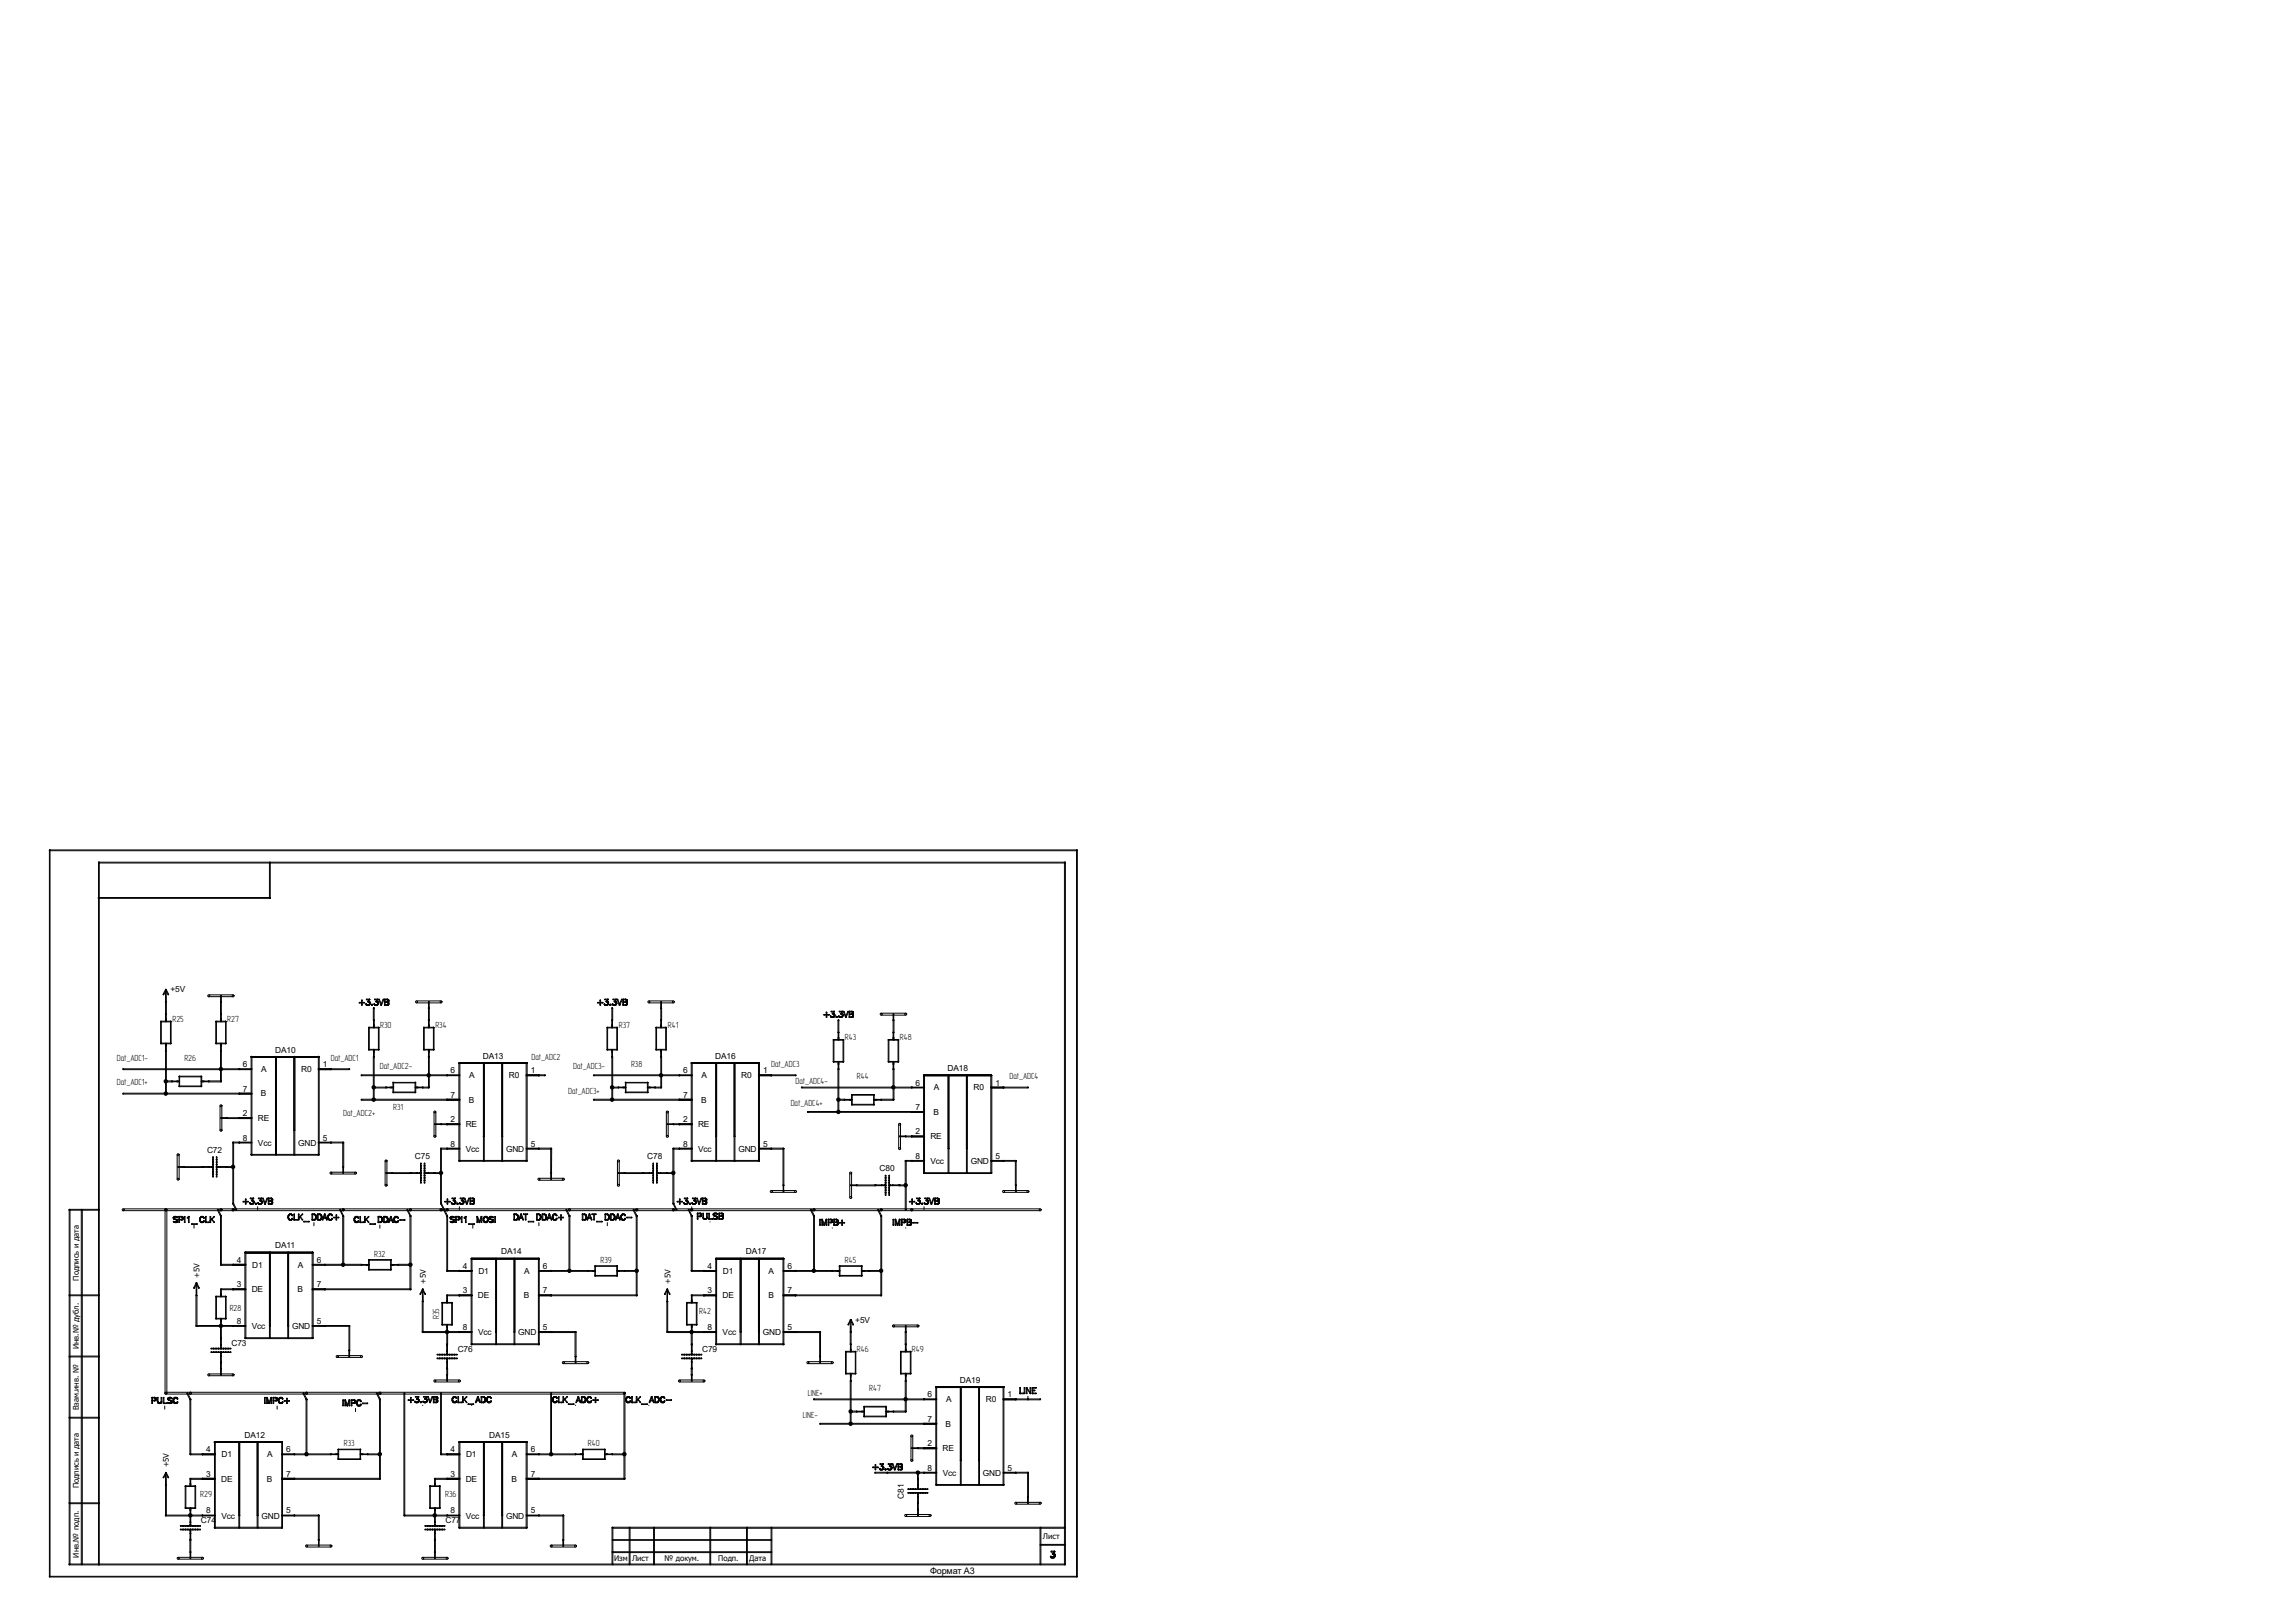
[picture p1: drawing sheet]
<svg xmlns="http://www.w3.org/2000/svg" width="297mm" height="210mm" viewBox="0 0 297 210" stroke-linecap="round" stroke-linejoin="round" font-family="sans-serif">
<defs><g id="words">
<g font-size="1.2">
<text x="15.1" y="137.3">Dat_ADC1-</text>
<text x="22.3" y="132.2">R25</text>
<text x="23.9" y="137.3">R26</text>
<text x="29.4" y="132.2">R27</text>
<text x="42.8" y="137.3">Dat_ADC1</text>
<text x="49.2" y="132.9">R30</text>
<text x="56.3" y="132.9">R34</text>
<text x="68.8" y="137.1">Dat_ADC2</text>
<text x="80" y="132.9">R37</text>
<text x="86.4" y="132.9">R41</text>
<text x="109.3" y="134.5">R43</text>
<text x="116.4" y="134.5">R48</text>
<text x="15.1" y="140.4">Dat_ADC1+</text>
<text x="49.1" y="138.4">Dat_ADC2-</text>
<text x="50.9" y="143.6">R31</text>
<text x="73.5" y="141.5">Dat_ADC3+</text>
<text x="74.1" y="138.4">Dat_ADC3-</text>
<text x="81.6" y="138">R38</text>
<text x="99.8" y="138">Dat_ADC3</text>
<text x="102.3" y="143.1">Dat_ADC4+</text>
<text x="102.9" y="140.3">Dat_ADC4-</text>
<text x="110.9" y="139.6">R44</text>
<text x="130.6" y="139.6">Dat_ADC4</text>
<text x="44.4" y="144.4">Dat_ADC2+</text>
<text x="48.4" y="162.6">R32</text>
<text x="77.7" y="163.4">R39</text>
<text x="109.3" y="163.4">R45</text>
<text x="29.7" y="169.7">R28</text>
<text x="56.8" y="170.7" transform="rotate(-90 56.8 170.7)">R35</text>
<text x="90.5" y="170">R42</text>
<text x="110.9" y="174.9">R46</text>
<text x="112.5" y="180">R47</text>
<text x="118" y="174.9">R49</text>
<text x="103.9" y="183.5">LINE-</text>
<text x="104.5" y="180.6">LINE+</text>
<text x="44.5" y="187.1">R33</text>
<text x="76.1" y="187.1">R40</text>
<text x="25.9" y="193.7">R29</text>
<text x="57.6" y="193.7">R36</text>
<text x="120.3" y="203.7">Формат А3</text>
</g>
<g font-size="1.1">
<text x="22.1" y="128.4">+5V</text>
<text x="35.6" y="136.2">DA10</text>
<text x="62.5" y="137">DA13</text>
<text x="92.5" y="137">DA16</text>
<text x="31.4" y="138.1">6</text>
<text x="31.4" y="141.2">7</text>
<text x="33.8" y="141.9">B</text>
<text x="33.8" y="138.7">A</text>
<text x="39" y="138.7">R0</text>
<text x="41.8" y="138.1">1</text>
<text x="58.3" y="138.9">6</text>
<text x="58.3" y="142">7</text>
<text x="60.6" y="142.6">B</text>
<text x="60.7" y="139.5">A</text>
<text x="65.8" y="139.5">R0</text>
<text x="68.7" y="138.9">1</text>
<text x="88.4" y="138.9">6</text>
<text x="88.4" y="142">7</text>
<text x="90.7" y="142.6">B</text>
<text x="90.8" y="139.5">A</text>
<text x="95.9" y="139.5">R0</text>
<text x="98.7" y="138.9">1</text>
<text x="118.4" y="140.4">6</text>
<text x="118.4" y="143.6">7</text>
<text x="120.8" y="141.1">A</text>
<text x="122.6" y="138.6">DA18</text>
<text x="126" y="141.1">R0</text>
<text x="128.8" y="140.4">1</text>
<text x="26.8" y="149.1">C72</text>
<text x="31.4" y="147.6">8</text>
<text x="31.4" y="144.4">2</text>
<text x="33.4" y="145">RE</text>
<text x="33.4" y="148.3">Vcc</text>
<text x="38.6" y="148.3">GND</text>
<text x="41.8" y="147.6">5</text>
<text x="53.7" y="149.9">C75</text>
<text x="58.3" y="148.4">8</text>
<text x="58.3" y="145.2">2</text>
<text x="60.3" y="149.1">Vcc</text>
<text x="60.3" y="145.8">RE</text>
<text x="65.5" y="149.1">GND</text>
<text x="68.7" y="148.4">5</text>
<text x="83.7" y="149.9">C78</text>
<text x="88.4" y="148.4">8</text>
<text x="88.4" y="145.2">2</text>
<text x="90.3" y="149.1">Vcc</text>
<text x="90.3" y="145.8">RE</text>
<text x="95.5" y="149.1">GND</text>
<text x="98.7" y="148.4">5</text>
<text x="118.4" y="149.9">8</text>
<text x="118.4" y="146.8">2</text>
<text x="120.4" y="147.4">RE</text>
<text x="120.8" y="144.2">B</text>
<text x="128.8" y="149.9">5</text>
<text x="113.8" y="151.5">C80</text>
<text x="120.4" y="150.6">Vcc</text>
<text x="125.6" y="150.6">GND</text>
<text x="35.6" y="161.5">DA11</text>
<text x="30.6" y="166.6">3</text>
<text x="30.6" y="163.4">4</text>
<text x="32.6" y="167.2">DE</text>
<text x="32.6" y="164">D1</text>
<text x="38.5" y="167.2">B</text>
<text x="38.5" y="164">A</text>
<text x="41" y="166.6">7</text>
<text x="41" y="163.4">6</text>
<text x="59.9" y="167.3">3</text>
<text x="59.9" y="164.2">4</text>
<text x="61.8" y="168">DE</text>
<text x="61.9" y="164.8">D1</text>
<text x="64.9" y="162.3">DA14</text>
<text x="67.8" y="168">B</text>
<text x="67.8" y="164.8">A</text>
<text x="70.2" y="167.3">7</text>
<text x="70.2" y="164.2">6</text>
<text x="91.5" y="167.3">3</text>
<text x="91.5" y="164.2">4</text>
<text x="93.5" y="168">DE</text>
<text x="93.5" y="164.8">D1</text>
<text x="96.5" y="162.3">DA17</text>
<text x="99.4" y="168">B</text>
<text x="99.4" y="164.8">A</text>
<text x="101.9" y="167.3">7</text>
<text x="101.9" y="164.2">6</text>
<text x="30.6" y="171.3">8</text>
<text x="32.6" y="172">Vcc</text>
<text x="37.8" y="172">GND</text>
<text x="41" y="171.3">5</text>
<text x="59.9" y="172.1">8</text>
<text x="61.8" y="172.8">Vcc</text>
<text x="67.1" y="172.8">GND</text>
<text x="70.2" y="172.1">5</text>
<text x="91.5" y="172.1">8</text>
<text x="93.5" y="172.8">Vcc</text>
<text x="98.7" y="172.8">GND</text>
<text x="101.9" y="172.1">5</text>
<text x="110.7" y="171.1">+5V</text>
<text x="29.9" y="174.1">C73</text>
<text x="59.2" y="174.9">C76</text>
<text x="90.8" y="174.9">C79</text>
<text x="124.2" y="178.9">DA19</text>
<text x="120" y="180.8">6</text>
<text x="120" y="184">7</text>
<text x="122.3" y="184.6">B</text>
<text x="122.4" y="181.4">A</text>
<text x="127.5" y="181.4">R0</text>
<text x="130.4" y="180.8">1</text>
<text x="26.7" y="191.1">3</text>
<text x="26.7" y="187.9">4</text>
<text x="28.6" y="191.7">DE</text>
<text x="28.7" y="188.5">D1</text>
<text x="31.6" y="186">DA12</text>
<text x="34.5" y="191.7">B</text>
<text x="34.6" y="188.5">A</text>
<text x="37" y="191.1">7</text>
<text x="37" y="187.9">6</text>
<text x="58.3" y="191.1">3</text>
<text x="58.3" y="187.9">4</text>
<text x="60.3" y="191.7">DE</text>
<text x="60.3" y="188.5">D1</text>
<text x="63.3" y="186">DA15</text>
<text x="66.2" y="191.7">B</text>
<text x="66.2" y="188.5">A</text>
<text x="68.7" y="191.1">7</text>
<text x="68.7" y="187.9">6</text>
<text x="120" y="190.3">8</text>
<text x="120" y="187.1">2</text>
<text x="121.9" y="187.7">RE</text>
<text x="122" y="191">Vcc</text>
<text x="127.2" y="191">GND</text>
<text x="130.4" y="190.3">5</text>
<text x="26" y="197">C74</text>
<text x="26.7" y="195.8">8</text>
<text x="28.6" y="196.5">Vcc</text>
<text x="33.8" y="196.5">GND</text>
<text x="37" y="195.8">5</text>
<text x="57.6" y="197">C77</text>
<text x="58.3" y="195.8">8</text>
<text x="60.3" y="196.5">Vcc</text>
<text x="65.5" y="196.5">GND</text>
<text x="68.7" y="195.8">5</text>
<text x="116.9" y="193.9" transform="rotate(-90 116.9 193.9)">C81</text>
</g>
<g font-size="1">
<text x="10.2" y="165.7" transform="rotate(-90 10.2 165.7)">Подпись и дата</text>
<text x="25.8" y="165.3" transform="rotate(-90 25.8 165.3)">+5V</text>
<text x="55.1" y="166.1" transform="rotate(-90 55.1 166.1)">+5V</text>
<text x="86.7" y="166.1" transform="rotate(-90 86.7 166.1)">+5V</text>
<text x="10.2" y="174.6" transform="rotate(-90 10.2 174.6)">Инв.№ дубл.</text>
<text x="10.2" y="182.5" transform="rotate(-90 10.2 182.5)">Взам.инв. №</text>
<text x="21.9" y="189.8" transform="rotate(-90 21.9 189.8)">+5V</text>
<text x="10.2" y="192.6" transform="rotate(-90 10.2 192.6)">Подпись и дата</text>
<text x="10.2" y="201.5" transform="rotate(-90 10.2 201.5)">Инв.№ подп.</text>
<text x="79.5" y="202">Изм Лист</text>
<text x="86" y="202">№ докум.</text>
<text x="92.9" y="202">Подп.</text>
<text x="96.9" y="202">Дата</text>
<text x="134.9" y="199.1">Лист</text>
</g>
</g></defs>
<g fill="none" stroke="#000" stroke-width=".13">
<path d="M6.4 110v94M6.4 110h.1zM6.4 110h132.9M6.4 110.1h132.9M6.5 110v94M12.7 116.1l.1 .1zM12.7 111.6v90.8M12.8 111.5v.1zM12.8 116.1h22.1M12.8 116.2h22.1M12.8 111.5h125M12.8 111.7h125"/>
<path d="M12.8 111.6v90.8M34.9 111.6v4.6M34.9 116.1l.1 .1zM34.9 111.5l.1 .1zM35 111.6v4.6M137.7 111.6v90.8M137.7 111.5l.1 .1zM137.8 111.6v90.8M139.3 110v94M139.3 110h.1M139.4 110v94M15.9 138.3l.1 .1z"/>
<path d="M20.8 132.2v2.8M20.8 135h.1zM20.8 132.1l.1 .1zM20.8 135h1.3M20.8 132.1h1.3M20.8 132.2h1.3M20.9 132.2v2.8M21.1 128.6l.1 .1zM21.2 128.7l.3-.7v4.2M21.4 139.9l.1 .1zM21.4 131.2l.1 .1zM21.4 129.6l.1 .1z"/>
<path d="M21.4 135.9l.1 .1zM21.4 135v6.5M21.4 128l-.3 .7M21.4 132.1l.1 .1zM21.4 131.8l.1 .1zM21.4 132h.1zM21.4 131.2h.1zM21.4 135h.1zM21.4 135.3h.1zM21.4 135.1l.1 .1zM21.4 128l.1 .1zM21.5 128.8v.8"/>
<path d="M21.5 131.2v.8M21.5 135.2v.8M21.5 139.8h.8M21.5 140h.8M21.5 135v6.5M21.5 128l.3 .7M21.7 128.7l-.3-.7v4.2M21.7 128.6l.1 .1zM22.1 132.2v2.8M22.1 135h.1M22.1 132.1v.1zM22.2 139.9l.1 .1z"/>
<path d="M22.2 139.9h.1zM22.3 139.9h.7M22.3 139.9h.9M22.3 140h.9M22.9 139.9h.1M23 139.9h.1zM23.2 139.2v.1zM23.2 139.9h.1M23.2 139.3v1.2M23.2 139.2h2.9M23.2 139.3h2.9M26 139.3v1.2"/>
<path d="M26 139.9h.1zM26 139.2l.1 .1zM26.1 139.9h.9M26.1 140h.9M26.1 139.3v1.2M26.2 139.9h.1M26.2 139.9h.8M26.3 139.9h.1zM26.9 128.7h.2v.2h-.2zM27 139.9v.1zM27 139.9h.1M27 139.8h1.6"/>
<path d="M27 140h1.6M27 128.7h3.2M27 128.9h3.2M27.9 132.2v2.8M27.9 135h.1zM27.9 132.1l.1 .1zM28 135h1.2M28 132.1h1.2M28 132.2h1.2M28 132.2v2.8M28.5 136v3.9M28.5 129.6v1.6"/>
<path d="M28.5 139.9l.1 .1zM28.5 135.9l.1 .1zM28.5 138.3l.1 .1zM28.5 131.2l.1 .1zM28.5 129.6l.1 .1zM28.6 128.8v.8M28.6 131.2v1M28.6 135v1M28.6 129.6v.1zM28.6 128.8v.1zM28.6 132.1v.1zM28.6 131.8v.1z"/>
<path d="M28.6 132h.1M28.6 131.2h.1M28.6 135h.1M28.6 135.3h.1M28.6 135.1v.1zM28.6 135.9v.1zM28.6 131.2v.8M28.6 135.2v.8M28.6 128.8v3.4M28.6 135v4.9M29.2 135h.1M29.2 132.1v.1z"/>
<path d="M29.2 132.2v2.8M30.1 128.7h.1v.2h-.1zM30.9 138.3l.1 .1zM31 138.3h1.5M32.5 138.3l.1 .1zM32.5 136.7l.1 .1zM32.5 136.7v12.7M32.5 136.7h8.7M32.5 136.8h8.7M32.5 138.3h-16.6M32.5 138.4h-16.6M32.6 136.7v12.7"/>
<path d="M35.6 136.7v12.7M35.7 136.7v.1zM35.8 136.7v12.7M38 136.7v12.7M38 136.7l.1 .1zM38.1 136.7h3.1M38.1 136.8h3.1M38.1 136.7v12.7M41.2 136.7l.1 .1zM41.2 138.3l.1 .1zM41.2 136.7v12.7M41.2 138.3h1.6"/>
<path d="M41.3 136.7v12.7M42.8 138.3l.1 .1zM45.1 138.3l.1 .1zM45.2 138.3h-4M45.2 138.4h-4M46.5 129.7v.1zM46.5 129.7h.6M46.5 129.8h.6M46.7 139.1l.1 .1zM46.8 129.4v.6M46.8 139.1h12.6M46.8 139.2h12.6"/>
<path d="M46.8 129.4h.1M46.8 130v.1zM46.9 129.4v.6M47.1 129.7l.1 .1zM47.3 129.9h.1zM47.3 129.9l.1 .1M47.4 129.9v.1zM47.4 129.9h.1M47.4 130h.1zM47.4 129.3h.1zM47.4 129.9l.1 .1M47.4 130h.3"/>
<path d="M47.4 129.3h.4l-.2 .3M47.4 129.3h.4M47.5 130l.1 .1zM47.6 129.5v.1zM47.6 129.5h.1M47.6 129.6h.1M47.6 130l.1 .1zM47.7 129.5v.1zM47.7 132.9v2.9M47.7 129.6h.1M47.7 132.9l.1 .1zM47.7 135.8h.1z"/>
<path d="M47.7 130h.1zM47.7 129.6v.1l.1-.1M47.7 132.9h1.3M47.7 133h1.3M47.7 135.8h1.3M47.7 129.6l.1 .1zM47.7 129.7h.1M47.8 132.9v2.9M47.8 129.7v.2M47.8 129.9v.1zM47.8 129.6v.1zM47.8 129.3h.1"/>
<path d="M47.8 129.6h.1M47.8 129.9l-.1 .1M47.8 129.7l.1 .1zM47.8 129.8l.1 .1zM47.8 130h.1M47.8 129.3l-.2 .3M47.9 129.6v.1M47.9 129.8h.1M47.9 129.9v.1M48.1 130h.1M48.1 130v.1M48.1 129.9l.1 .1z"/>
<path d="M48.1 130l.1 .1zM48.1 130h.1zM48.2 130h-.1M48.2 129.9v.1M48.2 130h.1M48.3 130.4v1.6M48.3 136.7v5.6M48.3 131.9l.1 .1zM48.3 130.4l.1 .1zM48.3 136.7l.1 .1zM48.3 135.8v.9M48.3 132v.9"/>
<path d="M48.3 135.9l.1 .1zM48.3 135.8h.1zM48.3 136.1l.1 .1zM48.3 132.8h.1zM48.3 132h.1zM48.3 132.9l.1 .1zM48.3 132.6l.1 .1zM48.4 130.4h.1M48.4 132v.8M48.4 136v.7M48.4 129.9h.1M48.4 129.9l.1 .1"/>
<path d="M48.4 135.8v6.5M48.4 130.4v2.5M48.4 129.9l.1 .1zM48.5 129.3h.1M48.5 130h.1M48.5 129.9v.1M48.5 129.3h.4M48.5 130l.1 .1M48.6 130v.1zM48.6 129.5l.1 .1zM48.7 129.5h.1M48.7 129.6h.1"/>
<path d="M48.7 130v.1zM48.7 129.5l.1 .1zM48.8 130h.1M48.8 129.6v.1v-.1M48.8 129.6l.1 .1zM48.8 130h-.2M48.8 130l-.2 .1M48.8 129.7h.1M48.8 129.7v.3M48.8 129.9l.1 .1zM48.8 129.3h.1zM48.8 129.6h.1"/>
<path d="M48.8 129.3l-.2 .3M48.9 129.7v.1zM48.9 129.8v.1zM48.9 129.3l-.2 .3M48.9 129.6l.1 .1M49 129.8h.1M49 129.9l-.2 .1M49 132.9v2.9M49 132.9v.1zM49 135.8h.1M49 129.3l.3 .7M49 129.3h.1z"/>
<path d="M49.1 129.3l.3 .7M49.3 130v.1zM49.6 129.3l-.3 .7M49.6 129.3h.1M49.7 129.3l-.3 .7M49.7 129.3v.7M49.8 129.6v.1zM49.8 129.3h.1M49.8 130v.1zM49.8 129.3h.3M49.8 129.3v.7M50.1 129.6v.1z"/>
<path d="M50.1 129.3h.1M50.1 130v.1zM50.1 129.7h.1M50.1 129.3l.1 .1M50.1 129.6h.2M50.1 129.3h.2M50.2 129.6v.1zM50.2 129.3v.1zM50.2 130h.1M50.2 129.7v.1M50.2 129.4h.1M50.2 129.8h.1"/>
<path d="M50.2 129.4v.1M50.2 129.7h-.4M50.2 130l-.4 .1M50.2 129.9l.1 .1zM50.2 129.7l.1 .1zM50.2 129.5l.1 .1zM50.2 129.3l.1 .1zM50.2 129.7h.1M50.2 129.8v.2h-.4M50.2 129.5v.1h-.4M50.2 129.9v.1M50.2 129.6h.1"/>
<path d="M50.2 129.9h.1zM50.2 129.8h.1zM50.2 129.5h.1zM50.2 129.4l.1 .1zM50.3 130h-.1M50.3 129.7v.1M50.3 129.3v.1M50.3 129.4v.2M50.3 129.8v.1M50.3 129.9v.1M53.8 129.5h.2v.2h-.2zM53.9 129.8h3.2"/>
<path d="M53.9 129.5h3.2M54.8 132.9v2.9M54.8 132.9l.1 .1zM54.8 135.8h.1zM54.8 132.9h1.3M54.8 133h1.3M54.8 135.8h1.3M54.9 132.9v2.9M55.4 131.9l.1 .1zM55.4 130.4l.1 .1zM55.4 139.1l.1 .1zM55.4 136.7l.1 .1z"/>
<path d="M55.4 135.8v4.9M55.4 129.6v3.3M55.4 135.9l.1 .1zM55.4 135.8h.1zM55.4 136.1l.1 .1zM55.4 132.8h.1zM55.4 132h.1zM55.4 129.6l.1 .1zM55.4 132.9l.1 .1zM55.4 132.6l.1 .1zM55.5 129.6v.8M55.5 132v.8"/>
<path d="M55.5 136v.7M55.5 135.8v4.9M55.5 129.6v3.3M56.1 132.9v2.9M56.1 132.9v.1zM56.1 135.8h.1M56.2 132.9v2.9M57 129.5h.1v.2h-.1zM57.8 139.1l.1 .1zM57.8 139.1h1.6M59.4 137.5v12.7M59.4 139.1l.1 .1z"/>
<path d="M59.4 137.5l.1 .1zM59.4 137.5h8.7M59.4 137.6h8.7M59.5 137.5v12.7M62.5 137.5l.1 .1zM62.5 137.5v12.7M62.7 137.5v12.7M64.9 137.5v12.7M64.9 137.5l.1 .1zM65 137.5v12.7M68.1 137.5v12.7M68.1 137.5l.1 .1z"/>
<path d="M68.1 139.1l.1 .1zM68.1 139.1h1.6M68.2 137.5v12.7M69.7 139.1l.1 .1zM70.5 139.1v.1zM70.5 139.1h-2.4M70.5 139.2h-2.4M76.8 139.1l.1 .1zM76.8 139.1h12.7M76.8 139.2h12.7M77.3 129.7l.1 .1zM77.3 129.7h.7"/>
<path d="M77.3 129.8h.7M77.6 129.4v.6M77.6 129.4h.1zM77.6 130l.1 .1zM77.7 129.4v.6M77.9 129.7l.1 .1zM78.2 129.9h.1M78.2 129.9v.1M78.2 129.9l.1 .1zM78.2 130h.1zM78.2 129.3h.1zM78.2 129.9l.1 .1"/>
<path d="M78.3 130h.3M78.3 129.3h.4M78.3 129.3h.4l-.2 .3M78.3 130l.1 .1zM78.4 129.5l.1 .1zM78.4 129.5h.1M78.4 129.6h.1M78.5 130v.1zM78.5 129.5l.1 .1zM78.5 132.9v2.9M78.5 129.6h.1M78.5 132.9l.1 .1z"/>
<path d="M78.5 135.8h.1zM78.6 130h.1M78.6 132.9h1.2M78.6 133h1.2M78.6 129.6v.1v-.1M78.6 135.8h1.2M78.6 129.6v.1zM78.6 132.9v2.9M78.6 129.9l.1 .1zM78.6 129.6l.1 .1zM78.6 129.3h.1zM78.6 129.6h.1"/>
<path d="M78.6 129.9v.1M78.6 129.7v.2M78.6 129.3l-.2 .3M78.7 129.7v.1zM78.7 129.8v.1zM78.7 130h-.1M78.7 129.6v.1M78.7 129.8h.1M78.7 129.9v.1M78.9 130h.1zM78.9 130v.1M78.9 129.9l.1 .1z"/>
<path d="M78.9 130l.1 .1zM79 130h.1M79 129.9v.1M79.2 131.9v.1zM79.2 130.4v.1zM79.2 136.7v.1zM79.2 135.8v6.5M79.2 130.4v2.5M79.2 135.9v.1zM79.2 135.8h.1M79.2 136.1v.1zM79.2 132.8h.1"/>
<path d="M79.2 132h.1M79.2 132.9v.1zM79.2 132.6v.1zM79.2 132v.8M79.2 136v.7M79.2 130.4h.1M79.2 129.9h.1zM79.2 129.9l.1 .1M79.2 135.8v.9M79.2 132v.9M79.3 129.9v.1zM79.3 129.9h.1"/>
<path d="M79.3 130.4v1.6M79.3 136.7v5.6M79.3 130h.1zM79.3 129.3h.1zM79.3 129.9l.1 .1M79.3 130h.3M79.3 129.3h.4M79.3 129.3h.4l-.2 .3M79.4 130l.1 .1zM79.5 129.5v.1zM79.5 129.5h.1M79.5 129.6h.1"/>
<path d="M79.5 130l.1 .1zM79.6 129.5v.1zM79.6 129.6h.1M79.6 130h.1zM79.6 129.6v.1l.1-.1M79.6 129.6l.1 .1zM79.7 129.9v.1zM79.7 129.6v.1zM79.7 129.3h.1M79.7 129.6h.1M79.7 129.9l-.1 .1M79.7 129.7v.2"/>
<path d="M79.7 129.3l-.2 .3M79.7 129.7l.1 .1zM79.7 129.8l.1 .1zM79.7 130h.1M79.8 129.6v.1M79.8 129.8h.1M79.8 129.9v.1M79.8 132.9v2.9M79.8 132.9l.1 .1zM79.8 135.8h.1zM79.8 129.3l.3 .7M79.9 129.3h.1"/>
<path d="M79.9 132.9v2.9M79.9 129.3l.3 .7M80.1 130l.1 .1zM80.4 129.3l-.3 .7M80.4 129.3h.1zM80.5 129.3l-.3 .7M80.6 129.3v.7M80.6 129.6v.1zM80.6 129.3h.1M80.6 130v.1zM80.6 129.7h.3M80.6 129.3h.3"/>
<path d="M80.6 129.3h.3l.2 .2M80.7 129.3v.7M80.9 129.6l.1 .1zM80.9 129.3h.1zM80.9 130l.1 .1zM80.9 129.7h.1M81 129.3h.1M81 129.6l.1 .1zM81 129.3l.1 .1zM81 130h.1zM81 129.7l.1 .1M81 129.6h-.4"/>
<path d="M81 130h-.4M81 130l-.4 .1M81 129.7h-.1M81.1 129.9v.1zM81.1 129.7v.1zM81.1 129.5v.1zM81.1 129.3v.1zM81.1 129.7h.1M81.1 129.8l-.1 .1M81.1 129.4v.1M81.1 129.5l-.1 .1M81.1 129.9l-.1 .1"/>
<path d="M81.1 129.6h-.1M81.1 129.9h.1M81.1 129.8h.1M81.1 129.5h.1M81.1 129.4v.1zM81.1 129.7v.1M81.1 129.3v.1M81.1 129.4v.2h-.1M81.1 129.8v.1M81.1 129.9v.1M83.8 129.5h.2v.2h-.2zM83.9 129.8h3.2"/>
<path d="M83.9 129.5h3.2M84.9 132.9v2.9M84.9 132.9v.1zM84.9 135.8h.1M84.9 132.9h1.3M84.9 133h1.3M84.9 135.8h1.3M85.5 131.9l.1 .1zM85.5 130.4l.1 .1zM85.5 139.1l.1 .1zM85.5 136.7l.1 .1zM85.5 135.8v4.9"/>
<path d="M85.5 129.6v3.3M85.5 135.9l.1 .1zM85.5 135.8h.1zM85.5 136.1l.1 .1zM85.5 132.8h.1zM85.5 132h.1zM85.5 132.9l.1 .1zM85.5 132.6l.1 .1zM85.5 129.6l.1 .1zM85.5 132v.8M85.5 136v.7M85.5 129.6v.8"/>
<path d="M85.6 135.8v4.9M85.6 129.6v3.3M86.1 132.9v2.9M86.1 132.9l.1 .1zM86.1 135.8h.1zM86.2 132.9v2.9M87 129.5h.2v.2h-.2zM87.9 139.1v.1zM87.9 139.1h1.6M89.4 137.5v12.7M89.4 139.1l.1 .1zM89.4 137.5l.1 .1z"/>
<path d="M89.5 137.5v.1zM89.5 137.5h8.7M89.5 137.6h8.7M89.6 137.5v12.7M92.6 137.5l.1 .1zM92.6 137.5v12.7M92.7 137.5v12.7M95 137.5v12.7M95 137.5l.1 .1zM95.1 137.5v12.7M98.1 137.5v12.7M98.1 137.5l.1 .1z"/>
<path d="M98.1 139.1l.1 .1zM98.2 137.5v.1zM98.2 139.1h1.6M98.2 139.1h4.7M98.2 139.2h4.7M98.3 137.5v12.7M99.7 139.1l.1 .1zM102.9 139.1l.1 .1zM106.6 131.3h.1M106.6 131.3h.6M106.9 131v.6M106.9 130.9l.1 .1z"/>
<path d="M106.9 131.6h.1zM107 131v.6M107.2 131.3h.1zM107.4 131.4l.1 .1zM107.4 131.5l.1 .1M107.5 131.5v.1zM107.5 131.4v.1M107.5 130.8l.1 .1zM107.5 131.5l.1 .1zM107.5 131.5l.1 .1M107.5 130.8h.4M107.5 130.9h.4"/>
<path d="M107.5 131.5h.4M107.5 131.6h.4M107.6 131.6h.1zM107.7 131.1v.1zM107.7 131.2h.1M107.7 131.6h.1zM107.8 131.1v.1zM107.8 131.2h.1M107.8 134.5v2.9M107.8 137.3l.1 .1zM107.8 134.5l.1 .1zM107.8 131.5l.1 .1z"/>
<path d="M107.8 131.1v.1h.1M107.8 137.3h1.3M107.8 137.4h1.3M107.8 134.5h1.3M107.8 134.6h1.3M107.9 131.2h.1M107.9 131.2v.1M107.9 134.5v2.9M107.9 131.2h.1zM107.9 131.5h.1zM107.9 130.8l.1 .1zM107.9 131.1v.1"/>
<path d="M107.9 130.9l-.2 .2h.1M107.9 131.3v.1M107.9 131.4l-.1 .2M107.9 131.3h.1zM107.9 131.4h.1zM107.9 130.9l-.2 .3M108 131.2v.2l-.1 .2M108.2 131.5v.1zM108.2 131.6h.1M108.2 131.5l.1 .1zM108.2 131.6h.1zM108.2 131.5l.1 .1"/>
<path d="M108.3 131.5v.1M108.3 131.6h.1M108.4 132v1.6M108.4 138.3v5.6M108.4 133.5l.1 .1zM108.4 131.9l.1 .1zM108.4 138.3l.1 .1zM108.4 133.6v.9M108.4 137.4v.9M108.4 134.5l.1 .1zM108.4 134.2h.1zM108.4 134.3l.1 .1z"/>
<path d="M108.4 137.3l.1 .1zM108.4 137.6l.1 .1zM108.4 137.5l.1 .1zM108.5 132h.1M108.5 133.6v.8M108.5 137.5v.8M108.5 131.4v.1zM108.5 131.5l.1 .1M108.5 132v2.5M108.5 137.4v6.5M108.5 131.5l.1 .1zM108.5 131.4l.1 .1"/>
<path d="M108.6 130.8v.1zM108.6 131.5v.1zM108.6 131.5v.1M108.6 130.8h.4M108.6 130.9h.4M108.6 131.5h.3M108.7 131.6h.1M108.7 131.1l.1 .1zM108.8 131.1h.1M108.8 131.2h.1M108.8 131.6h.1M108.8 131.1l.1 .1z"/>
<path d="M108.9 131.5v.1zM108.9 131.1v.1h.1M108.9 131.2h.1zM109 131.2h.1M109 131.5h.1M109 130.8v.1zM109 131.1v.1M109 131.5l-.1 .1M109 131.3h.1M109 130.9l-.2 .2M109 131.3v.1M109 131.4l-.1 .1"/>
<path d="M109 131.3h.1zM109 131.4h.1zM109 131.5l-.1 .1h-.3M109 130.9l-.2 .3M109 131.2l.1 .1M109.1 131.3l-.1 .2M109.1 134.5v2.9M109.1 137.3v.1zM109.1 134.5v.1zM109.1 130.9l.3 .7M109.1 130.8l.1 .1zM109.2 134.5v2.9"/>
<path d="M109.2 130.9l.3 .7M109.4 131.6h.1zM109.7 130.9l-.3 .7M109.7 130.8l.1 .1zM109.8 130.9l-.3 .7M109.9 130.9v.7M109.9 130.8v.1zM109.9 131.6h.1M109.9 131.2h.1M109.9 130.8l.5 .1M109.9 130.9h.3M109.9 131.2h.3"/>
<path d="M110.2 131.6h.1M110.2 131.2h.1M110.2 130.8v.1zM110.2 130.9l.1 .2M110.2 131.3h.1M110.3 131.5v.1zM110.3 131.2v.1zM110.3 131.2h.1M110.3 130.9h.1M110.3 131.3h.1M110.3 131h.1M110.3 131.3v.1"/>
<path d="M110.3 131.2l-.4 .1M110.3 131.5l-.4 .1M110.3 131.6h-.4M110.3 131.1l-.1 .1M110.3 131.5l.1 .1zM110.3 131.3h.1zM110.3 131.1l.1 .1zM110.3 130.9l.1 .1zM110.3 131.2l.1 .1M110.3 131.4v.1M110.3 131.1h.1M110.3 131.5v.1"/>
<path d="M110.3 131.1v.1M110.4 131.4v.1zM110.4 131.3v.1zM110.4 131v.1zM110.4 131h.1M110.4 131.3l-.1 .3M110.4 130.9v.2M110.4 131.1l-.1 .1h-.1M113.9 131.1h.2v.2h-.2zM114 131.3h3.2M114 131.1h3.2M114.9 134.5v2.9"/>
<path d="M114.9 137.3l.1 .1zM114.9 134.5l.1 .1zM115 137.3h1.2M115 137.4h1.2M115 134.5h1.2M115 134.6h1.2M115 134.5v2.9M115.5 138.3l.1 .1zM115.5 133.5l.1 .1zM115.5 131.9l.1 .1zM115.5 131.2v.8M115.5 133.6v.9"/>
<path d="M115.5 132v1.6M115.5 137.4v4.9M115.6 134.5v.1zM115.6 134.2h.1M115.6 134.3v.1zM115.6 133.5v.1zM115.6 132h.1M115.6 131.2h.1M115.6 137.3v.1zM115.6 137.6v.1zM115.6 137.5v.1zM115.6 138.3v.1z"/>
<path d="M115.6 131.2v.8M115.6 133.6v.8M115.6 137.5v.8M115.6 133.6v.9M115.6 137.4v.9M115.7 132v1.6M115.7 138.3v4M116.2 134.5v2.9M116.2 137.3l.1 .1zM116.2 134.5l.1 .1zM116.3 134.5v2.9M117.1 131.1h.2v.2h-.2z"/>
<path d="M119.5 139.1v12.7M119.5 139.1l.1 .1zM119.5 139.1h8.7M119.5 139.2h8.7M119.6 139.1v12.7M122.7 139.1v12.7M122.7 139.1l.1 .1zM122.8 139.1v12.7M125 139.1v12.7M125 139.1l.1 .1zM125.1 139.1v.1zM125.1 139.1h3.1"/>
<path d="M125.1 139.1v12.7M128.2 139.1v12.7M128.2 139.1l.1 .1zM128.3 139.1v12.7M8.9 156.5l.1 .1zM9 156.5v45.9M9 156.5h3.8M9 156.6h3.8M9.1 156.5v45.9M10.5 156.5v45.9M10.5 156.5l.1 .1zM10.6 156.5v45.9"/>
<path d="M12.8 156.5v.1zM15.8 156.4h.2v.2h-.2zM15.9 141.4l.1 .1zM15.9 156.4h118.7M15.9 156.6h118.7M21.4 156.5v23.8M21.4 156.4h.1v.2h-.1zM21.4 141.4l.1 .1zM21.6 156.5v23.8M22.4 157.5v.1M22.4 157.6l.1 .1M22.4 158l.1 .1z"/>
<path d="M22.4 157.5l.1 .1zM22.4 158.1h.1M22.5 157.6v.1zM22.5 158l.1 .1M22.5 157.7h.1M22.5 157.5v.1M22.5 158.1h.1zM22.5 157.7h.1zM22.5 157.4l.1 .1zM22.5 157.7l.1 .1M22.5 157.6h.1M22.5 157.4l-.1 .1"/>
<path d="M22.5 158.1h.4M22.5 158.2h.4M22.6 157.7v.1v-.1M22.6 157.5h-.1M22.6 157.7v.1zM22.6 157.8l.3 .1M22.6 157.7l.2 .1M22.6 158.1l.1 .1zM22.6 157.4h.1zM22.6 157.5h.2M22.7 157.5h-.1M22.7 158.1l.1 .1z"/>
<path d="M22.7 157.4h.1zM22.8 157.5h.1M22.8 157.4h-.3M22.8 157.8h.1M22.8 157.4h.1M22.8 157.8v.1l.1-.1M22.8 157.8l.1 .1zM22.8 158.1h.1zM22.8 157.4l.1 .1zM22.9 157.9h.1M22.9 157.5h.1M22.9 157.9v.2"/>
<path d="M22.9 157.8v.1zM22.9 157.8h.1M22.9 157.4l.1 .1M22.9 157.9l.1 .1zM22.9 158l.1 .1zM22.9 157.5l.1 .1zM22.9 158v.1M22.9 149.4v3.2M23 149.3h.1v.2h-.1zM23 152.5h.1v.2h-.1zM23 157.9v.2M23 158.1h-.1"/>
<path d="M23 150.9l.1 .1zM23 151h.8M23 150.9h4.6M23.1 157.4v.7M23.1 157.4h.1zM23.1 158.1l.1 .1zM23.1 157.8h.1zM23.2 140.5v.1zM23.2 157.4h.3M23.2 157.5h.3l.1 .2M23.2 149.4v3.2M23.2 140.5h2.9"/>
<path d="M23.2 140.6h2.9M23.2 157.4v.7M23.5 157.4h.1M23.5 157.8h.1M23.6 157.4v.1zM23.6 157.7v.1zM23.6 157.5h.1M23.6 157.7v.1M23.6 157.7l-.4 .1M23.6 157.8h-.4M23.6 157.4v.1M23.6 157.5l.1 .1z"/>
<path d="M23.6 157.6l.1 .1zM23.6 157.6v.1M23.7 157.5h.1M23.7 157.8h-.1M23.7 157.7l-.1 .1M23.7 157.6v.1M23.8 150.9l.1 .1zM23.8 151h2.4M23.9 157.4v.7M23.9 157.4h.1M23.9 158.1v.1zM24.2 157.5l.1 .1z"/>
<path d="M24.3 157.5l.1 .1zM24.3 157.5h-.1M24.4 157.6h-.1M24.4 157.4v.7M24.4 157.4h.1zM24.4 158.1l.1 .1zM24.4 157.4l-.1 .1M24.4 157.4v.1M24.5 157.4v.7M24.8 158.3l.1 .1zM24.8 158.3h.7M24.8 158.4h.7"/>
<path d="M25.1 158.5v.4M25.5 158.3v.1zM25.8 157.7l.1 .4M25.8 157.7h.1zM25.8 157.8l.1 .1zM25.9 157.5v.1zM25.9 157.9v.1zM25.9 157.8v.1M25.9 158l.1 .1zM25.9 157.5l.1 .1zM25.9 158.1h.1M25.9 157.9l.1 .1"/>
<path d="M26 158v.1M26 158.1h.1M26 157.4v.1zM26 140.5l.1 .1zM26 158.1l.1 .1zM26 157.4h.1zM26.1 158.1h.1M26.1 157.5h.1M26.1 157.4l-.2 .2v.3M26.2 150.9v.1zM26.2 158.1l.1 .1zM26.2 157.4h.1z"/>
<path d="M26.2 151h1.4M26.2 151h.8M26.2 157.4l.2 .2M26.2 157.4h-.1l-.3 .3M26.2 157.4h.1M26.3 158.1h.1M26.3 157.4v.1zM26.3 150.9v.1zM26.3 158.1h-.1M26.3 158.2h-.3M26.3 157.4l.1 .1M26.3 158l.1 .1z"/>
<path d="M26.3 157.5l.1 .1zM26.3 158v.1M26.3 157.9v.1M26.4 157.9v.1zM26.4 157.5v.1zM26.4 158.1h-.1M26.4 157.5v.1M26.4 158v.1M26.6 157.4v.7M26.6 157.4h.1zM26.6 158.1l.1 .1zM26.6 158.1h.4"/>
<path d="M26.6 158.2h.4M26.7 157.4v.7M27 158.1l.1 .1zM27.1 150.9v.1zM27.2 157.4v.7M27.2 157.4h.1M27.2 158.1v.1zM27.2 157.9h.1M27.3 157.4v.7M27.4 157.7v.1zM27.4 157.8l.3 .4M27.4 150.9v.1z"/>
<path d="M27.4 157.7l.3 .4M27.5 149.7v2.6M27.5 151.9l.1 .1zM27.5 152.2l.1 .1zM27.5 151.3h.1zM27.5 151.6h.1zM27.5 150.6l.1 .1zM27.5 150.3l.1 .1zM27.5 150l.1 .1zM27.5 149.7h.1zM27.5 150.9l.1 .1zM27.6 149.7v2.6"/>
<path d="M27.7 157.4h.1M27.7 158.1v.1zM27.7 157.4l-.5 .5M28 151.9l.1 .1zM28 152.2l.1 .1zM28 151.3h.1zM28 151.6h.1zM28 150.6l.1 .1zM28 150.3l.1 .1zM28 150l.1 .1zM28 149.7h.1zM28 150.9l.1 .1z"/>
<path d="M28 149.7v2.6M28 150.9h2.2M28 151h1.4M28.1 149.7v2.6M28.1 156.5l.4 .9M28.1 156.5l.1 .1zM28.2 150.9v.1zM28.2 156.5l.4 .8M28.5 143.1v3.1M28.5 150.9v.1zM28.5 156.4h.2v.2h-.2zM28.5 143h.2v.2h-.2z"/>
<path d="M28.5 146.1h.2v.2h-.2zM28.5 157.3v6.3M28.5 157.3l.1 .1zM28.6 144.6v.1zM28.6 151h.8M28.6 144.7h.8M28.6 144.6h3.9M28.6 144.7h3.9M28.6 157.3v6.3M28.7 143.1v3.1M29.3 150.9v.1zM29.3 150.9l.1 .1z"/>
<path d="M29.3 144.6l.1 .1zM29.4 151h.8M30.1 156.4h.1v.2h-.1zM30.1 150.9l.1 .1zM30.1 147.8l.1 .1zM30.1 155.7l.1 .1zM30.1 147.8v7.9l.4 .8M30.2 147.8h2.3M30.2 147.9h2.3M30.2 147.8v7.9M30.2 155.7l.4 .8M30.5 156.5l.1 .1z"/>
<path d="M30.9 147.8l.1 .1zM30.9 144.6l.1 .1zM30.9 141.4l.1 .1zM31 144.7h1.5M31 147.8h1.5M31 141.5h1.5M31.4 155.4l.1 .1zM31.5 155.4h.6M31.5 155.5h.6M31.7 155.2v.6M31.8 155.1v.1zM31.8 155.7v.1z"/>
<path d="M31.8 155.2v.6M32.1 155.4v.1zM32.3 155.6v.1zM32.3 155.7l.1 .1M32.3 155.7h.1zM32.3 155.6l.1 .1M32.4 155v.1zM32.4 155.7v.1zM32.4 155.7h.1M32.4 155h.4M32.4 155.1h.4M32.4 155.7h.3"/>
<path d="M32.4 155.8h.3M32.5 155.7v.1zM32.5 147.8l.1 .1zM32.5 144.6l.1 .1zM32.5 141.4l.1 .1zM32.5 149.3l.1 .1zM32.5 149.4h8.7M32.5 149.5h8.7M32.5 141.4h-16.6M32.5 141.5h-16.6M32.5 155.3l.1 .1zM32.6 155.3h.1"/>
<path d="M32.6 155.4h.1M32.6 155.7v.1zM32.6 155.3l.1 .1zM32.7 155.3v.1M32.7 155.7v.1zM32.7 155.3v.1l.1-.1M32.7 155.3l.1 .1zM32.8 155v.1zM32.8 155.3v.1zM32.8 155.6v.1zM32.8 155l-.2 .3M32.8 155.7h-.1"/>
<path d="M32.8 155.4v.2M32.8 155.3h.1M32.8 155.6l-.1 .1M32.8 155.5l.1 .1zM32.8 155.5h.1zM32.8 155.1l-.2 .2M32.8 155.7l-.1 .1M32.8 155.4l.1 .1M32.9 155.5v.1M32.9 155.6l-.1 .1M33 155.7l.1 .1zM33 155.8h.1"/>
<path d="M33.1 155.7h.1M33.1 155.7v.1zM33.1 155.7h-.1M33.1 155.7l.1 .1zM33.1 155.8h.1M33.3 156.1v.4M33.3 155.6l.1 .1zM33.4 155.7v.1M33.4 155.7h.1M33.4 155.6v.1M33.4 155.7l.1 .1zM33.4 155l.1 .1z"/>
<path d="M33.5 155h.3M33.5 155.1h.3M33.5 155.7l.1 .1zM33.6 155.3l.1 .1zM33.6 155.3h.1M33.6 155.4h.1M33.6 155.7l.1 .1zM33.7 155.3l.1 .1zM33.7 155.3l.1 .1M33.7 155.7l.1 .1zM33.8 155.3v.1v-.1M33.8 155.3v.1z"/>
<path d="M33.8 155.7h-.3M33.8 155.8h-.3M33.8 155.4h.1M33.8 155.4v.2M33.8 155l.1 .1zM33.8 155.3l.1 .1zM33.8 155.6l.1 .1zM33.8 155l-.2 .3M33.8 155.7h.1M33.8 155.3h.1M33.8 155.6v.1M33.9 155.5v.1z"/>
<path d="M33.9 155.5h.1M33.9 155.1l-.2 .2M33.9 155.7l-.1 .1M33.9 155.4v.1M33.9 155.5v.1M33.9 155.6v.1M34 155.1l.2 .7M34 155v.1zM34.1 155l.2 .7M34.3 155.7v.1zM34.5 155l-.3 .7M34.6 155v.1z"/>
<path d="M34.6 155.1l-.3 .7M34.7 155v.8M34.7 155l.1 .1zM34.7 155.7l.1 .1zM34.7 155.3l.1 .1zM34.8 155h.3M34.8 155.1l.4 .1M34.8 155.4h.3M34.8 155v.8M35 155.7l.1 .1zM35 155.3l.1 .1zM35 155l.1 .1z"/>
<path d="M35 155.4l.2 .1M35.1 155h.1M35.1 155.7l.1 .1zM35.1 155.4l.1 .1zM35.1 155.3l.1 .1zM35.1 155l.1 .1zM35.2 155.4v.2M35.2 155.3h-.4M35.2 155.7h-.4M35.2 155.8h-.4M35.2 155.4h-.1M35.2 155.1v.2"/>
<path d="M35.2 155.4v.1zM35.2 155.1h.1M35.2 155.7h.1M35.2 155.3v.1zM35.2 155.6v.1M35.2 155.3h.1M35.2 155.4h.1M35.2 155v.1M35.2 155.6l.1 .1zM35.2 155.5l.1 .1zM35.2 155.2l.1 .1zM35.2 155.1l.1 .1z"/>
<path d="M35.3 155.4v.1M35.3 155.1v.1M35.3 155.2v.1M35.3 155.5v.1M35.3 155.7l-.1 .1M35.3 155.3l-.1 .1-.1-.1M35.7 149.3v.1zM35.7 146.2v.1zM37.3 157.4v.1M37.3 157.6v.2M37.3 157.3v.1zM37.3 157.5v.1z"/>
<path d="M37.3 157.2v.2M37.3 157.2l.1 .1zM37.3 157.6l.1 .1zM37.3 157.5l.1 .2M37.3 157.7l.1 .1zM37.3 157.2h.1zM37.4 157.8l.1 .1M37.4 157.3l-.1 .2M37.4 157.7v.1h.1M37.4 157.8h.1zM37.4 157.1l.1 .1zM37.5 157.8h.2"/>
<path d="M37.5 157.8h.1M37.5 157.1h.1M37.5 157.1l-.2 .1M37.5 157.9h.2M37.5 157.1h.2M37.5 157.1l-.1 .2M37.6 157.8h.1zM37.6 157.1h.1zM37.6 157.1l.2 .2M37.7 157.1h.1M37.7 157.8h.1M37.7 157.1v.1z"/>
<path d="M37.7 157.1l.1 .1M37.8 157.7v.1zM37.8 157.2h.1M37.8 157.6l-.2 .2M37.8 157.6l.1 .1zM37.8 157.2l.1 .1zM37.9 157.7l-.2 .2M38 157.1v.7M38 157.1h.1zM38 157.8h.1zM38 149.3l.1 .1zM38 146.2l.1 .1z"/>
<path d="M38.1 157.8h.4M38.1 157.9h.4M38.1 157.1v.7M38.4 157.8h.1zM38.6 157.1v.7M38.6 157.1h.1zM38.6 157.8h.1zM38.6 157.5l.1 .1zM38.7 157.1v.7M38.8 157.4h.1M38.8 157.4l.3 .4M38.8 157.4l.4 .4"/>
<path d="M39.1 157.8h.1zM39.1 157.1h.1zM39.1 157.1l-.5 .5M39.2 157.1l-.5 .5M39.3 158l.1 .1zM39.3 158h.7M39.3 158.1h.7M40 158v.1zM40.4 157.1v.7M40.4 157.1h.1M40.4 157.8h.1M40.4 157.1h.2"/>
<path d="M40.4 157.1l.3 .1M40.6 157.8h.1zM40.6 157.1h.1zM40.6 158.2v.4M40.7 157.1h.1M40.7 157.8h.1zM40.7 157.1l.1 .1zM40.7 157.2h.1M40.7 157.8h-.3M40.8 157.1v.1M40.8 157.2v.3M40.8 157.7l.1 .1z"/>
<path d="M40.8 157.2h.1zM40.8 157.7l-.1 .1M40.8 157.6l.1 .1zM40.8 157.2l.1 .1zM40.8 157.8l-.4 .1M40.8 157.5v.2M40.9 157.5v.1zM40.9 157.3v.1zM40.9 157.2h.1M40.9 157.6v.1M40.9 157.2v.2M40.9 157.4v.1"/>
<path d="M41.1 157.1v.7M41.1 157.1h.1zM41.1 157.8h.1zM41.1 157.1h.4M41.1 157.1h.3M41.2 157.1v.7M41.2 149.3l.1 .1zM41.2 147.8l.1 .1zM41.2 147.8h1.6M41.3 157.8h.1zM41.3 157.1h.1zM41.3 157.1l.1 .1"/>
<path d="M41.4 157.8h.1zM41.4 157.1l.1 .1zM41.4 157.2h.1M41.5 157.8h-.4M41.5 157.8l-.4 .1M41.5 157.1l.1 .1M41.5 157.2l.1 .3M41.5 157.7l.1 .1zM41.5 157.2h.1zM41.5 157.7l-.1 .1M41.5 157.6l.1 .1zM41.5 157.2l.1 .1z"/>
<path d="M41.6 157.8h-.1M41.6 157.5l-.1 .2M41.6 157.5v.1zM41.6 157.3v.1zM41.6 157.2l.1 .2M41.6 157.6v.1M41.7 157.6l-.1 .1M41.7 157.4v.1M41.7 157.8h.1zM41.8 157.5l.1 .1zM41.8 157.5h.4M41.8 157.6h.4"/>
<path d="M42 157.1l.2 .7M42 157.1l-.3 .7M42 157.1h.1M42.1 157.1l.2 .7M42.1 157.1l-.3 .7M42.2 157.5v.1zM42.3 157.8h.1M42.4 157.4v.1M42.4 157.6l.1 .2M42.4 157.3l.1 .1zM42.4 157.5l.1 .1zM42.4 157.2v.2"/>
<path d="M42.4 157.2l.1 .1zM42.4 157.6l.1 .1zM42.5 157.5l.1 .2M42.5 157.7v.1zM42.5 157.2h.1M42.5 157.8l.1 .1M42.5 157.3v.2M42.5 157.7v.1h.1M42.6 157.8h.1M42.6 157.1v.1zM42.6 157.8h.1zM42.6 157.1h.1z"/>
<path d="M42.6 157.1l-.1 .1M42.6 157.9h.2M42.6 157.1h.2M42.7 157.1l-.2 .2M42.7 151.7h.2v.2h-.2zM42.8 157.8h.1M42.8 157.1h.1M42.8 147.8l.1 .1zM42.8 157.1l.1 .2M42.8 151.7h3.2M42.8 151.9h3.2M42.8 157.8h.1z"/>
<path d="M42.8 157.1l.1 .1zM42.9 157.1v.1M42.9 157.7l.1 .1zM42.9 157.2h.1zM42.9 157.6l-.1 .2h-.2M42.9 157.6l.1 .1zM42.9 157.2l.1 .1zM42.9 157.2h.1M43 157.7l-.2 .2M43.2 157.5v.1zM43.2 157.5h.6M43.2 157.6h.6"/>
<path d="M43.5 157.2v.6M43.5 157.2h.1M43.5 157.8h.1M43.6 157.2v.6M43.8 157.5v.1zM44 156.5v.1zM44 156.5l.4 .9M44 156.5l.4 .8M44.3 156.4h.2v.2h-.2zM44.3 147.8v3.2M44.3 157.3v6.3M44.4 157.3v.1z"/>
<path d="M44.4 147.8v.1zM44.4 150.9v.1zM44.4 151v.8M44.4 151.7v.1zM44.4 147.8h-3.2M44.4 147.9h-3.2M44.5 147.8v3.2M44.5 157.3v6.3M45.8 157.7v.3l.2 .1M45.8 157.7h.1zM45.8 157.8l.1 .1zM45.8 157.6v.1"/>
<path d="M45.9 157.5v.1zM45.9 157.9v.1zM45.9 157.8l.1 .2M45.9 151.7h.2v.2h-.2zM45.9 157.5l.1 .1zM45.9 158l.1 .1zM45.9 157.6v.3M45.9 158l.1 .1M46 157.4v.1zM46 158.1h.1M46 158.2h.1M46 157.4h.1z"/>
<path d="M46 158.1l.1 .1zM46 157.4l-.1 .2M46.1 158.1h.1M46.1 157.4h.1M46.1 157.5h.1M46.1 157.4l-.2 .2M46.2 158.1v.1zM46.2 157.4h.1M46.2 157.4l.2 .2M46.2 158.1h.1zM46.2 157.4l.1 .1zM46.2 158.1h.1"/>
<path d="M46.3 158.2h-.2M46.3 157.4l.1 .1M46.3 157.5l.1 .1zM46.3 158l.1 .1zM46.3 158l-.1 .1M46.3 157.9v.1M46.3 157.9l.1 .1zM46.4 157.5v.1M46.4 158.1h-.1M46.4 158v.1M46.6 157.4v.7M46.6 157.4h.1"/>
<path d="M46.6 158.1v.1zM46.6 158.1h.4M46.6 158.2h.4M46.7 142.2l.1 .1zM46.8 142.2h12.6M46.8 142.3h12.6M47 158.1l.1 .1zM47.2 157.4v.7M47.2 157.9h.1M47.2 157.4h.1M47.2 158.1v.1zM47.3 157.7l.1 .1z"/>
<path d="M47.3 157.8l.4 .4M47.4 157.7l.3 .4M47.7 158.1v.1zM47.7 157.4h.1M47.7 157.4l-.5 .5M47.8 158.3l.1 .1zM47.9 158.3h.6M47.9 158.4h.6M48.3 140.6l.1 .1zM48.3 142.2l.1 .1zM48.4 140.7h2.5M48.4 140.8h1.6"/>
<path d="M48.5 158.3l.1 .1zM48.9 157.4v.7M48.9 157.4h.1zM48.9 158.1l.1 .1zM49 157.4h.2M49 157.5h.2M49 157.4v.7M49.1 158.5v.4M49.2 158.1v.1zM49.2 157.4h.1M49.2 157.5h.1M49.3 158.1h.1"/>
<path d="M49.3 157.4v.1zM49.3 157.5h.1M49.3 158.1h-.3M49.3 158.2h-.3M49.3 157.4l.1 .1M49.3 157.5l.1 .4M49.3 158l.1 .1zM49.3 157.5l.1 .1zM49.4 158l-.1 .1M49.4 157.9v.1zM49.4 157.5v.1zM49.4 157.8v.1"/>
<path d="M49.4 158.1h-.1M49.4 157.7h.1zM49.4 157.8l.1 .1zM49.4 157.5l.1 .2M49.4 158v.1M49.5 157.7l-.1 .3M49.6 157.4v.7M49.6 157.4h.1zM49.6 158.1l.1 .1zM49.7 157.4h.2M49.7 157.5h.2M49.7 157.4v.7"/>
<path d="M49.8 150.2v3.2M49.9 150.1h.1v.2h-.1zM49.9 153.3h.1v.1h-.1zM49.9 157.4h.1M49.9 158.1v.1zM49.9 157.5h.1M49.9 140.6l.1 .1zM49.9 140.7h.1zM49.9 151.7l.1 .1zM50 140.7h.9M50 140.7h.7M50 151.8h4.5"/>
<path d="M50 157.4v.1zM50 158.1h.1M50 157.5l.1 .4M50 158.1h-.3M50 158.2h-.3M50 157.4l.1 .1M50.1 150.2v3.2M50.1 157.5v.1zM50.1 158v.1zM50.1 158v.1M50.1 158l-.1 .1M50.1 157.9v.1z"/>
<path d="M50.1 157.8v.1M50.1 157.8l.1 .1zM50.1 157.7h.1zM50.1 157.5l.1 .2M50.2 158l-.2 .1M50.2 157.7v.3M50.3 158.1v.1zM50.4 157.9h.1M50.4 157.9h.3M50.5 157.4l.3 .8M50.5 157.4l-.3 .7M50.5 140.7h.1z"/>
<path d="M50.5 157.4h.1zM50.6 157.4l.3 .7M50.6 157.4l-.3 .8M50.7 151.7l.1 .1zM50.7 140.7h.1zM50.7 157.9h.1zM50.7 151.7h2.4M50.7 151.7l-.7 .1M50.8 158.1l.1 .1zM50.8 140.1v1.2M50.9 140.7h.1M50.9 140v.1z"/>
<path d="M50.9 141.3v.1zM50.9 140h2.8M50.9 140.1h2.8M50.9 141.3h2.8M50.9 141.4h2.8M50.9 140.1v1.2M50.9 157.7l.1 .3 .1 .1M51 157.7h.1M51 157.8v.1zM51 157.6l-.1 .1M51 157.5l.1 .1zM51 157.9l.1 .1z"/>
<path d="M51 157.8l.1 .2M51 158l.1 .1zM51.1 157.6l-.1 .3M51.1 158v.1h.1M51.1 157.4l.1 .1zM51.1 158.1h.1zM51.1 158.2h.1M51.2 158.1h.1M51.2 157.4h.1M51.2 158.1v.1zM51.2 157.4l-.2 .2M51.2 157.5h.1"/>
<path d="M51.2 157.4l-.1 .2M51.3 158.1l.1 .1zM51.3 157.4h.1zM51.3 157.4l.2 .2M51.4 157.4h.1M51.4 158.1h.1M51.4 157.4v.1zM51.4 158.1h-.1M51.4 158.2h-.2M51.4 157.4l.1 .1M51.4 157.5l.1 .1zM51.4 158l.1 .1z"/>
<path d="M51.5 158l-.1 .1M51.5 157.9l-.1 .1M51.5 157.5v.1zM51.5 157.9v.1zM51.5 157.5v.1M51.5 158.1h-.1M51.6 158l-.1 .1M51.7 157.8l.1 .1zM51.7 157.9h.7M51.7 157.8h.7M52.3 157.8l.1 .1zM52.7 156.5v.1z"/>
<path d="M52.7 156.5l.4 .9M52.7 156.5l.4 .8M53 156.4h.2v.2h-.2zM53 157.3v9.5M53.1 157.3v.1zM53.1 151.7v.1zM53.1 151.7h1.4M53.2 151.7v.1zM53.2 157.3v9.5M53.7 140.1v1.2M53.7 141.3l.1 .1zM53.7 140l.1 .1z"/>
<path d="M53.7 140.7h.1zM53.7 140.7h1.8M53.7 140.7h1M53.8 140.1v1.2M53.9 140.7h.1M53.9 140.7h.8M53.9 151.7l.1 .1zM54 140.7h.1zM54.3 151.7v.1zM54.4 150.5v2.5M54.4 151.7l.1 .1zM54.4 151.4l.1 .1z"/>
<path d="M54.4 151.1l.1 .1zM54.4 150.8l.1 .1zM54.4 150.5h.1zM54.4 152.7h.1zM54.4 153l.1 .1zM54.4 152l.1 .1zM54.4 152.4h.1zM54.5 150.5v2.5M54.6 140.6l.1 .1zM54.7 140.7h.1M54.7 140.8h.8M54.9 150.5v2.5"/>
<path d="M54.9 151.7l.1 .1zM54.9 150.8l.1 .1zM54.9 150.5h.1zM54.9 152l.1 .1zM54.9 152.4h.1zM54.9 151.4l.1 .1zM54.9 151.1l.1 .1zM54.9 152.7h.1zM54.9 153l.1 .1zM54.9 151.8h2.2M54.9 151.7l1.4 .1M55 150.5v2.5"/>
<path d="M55 151.7l.1 .1zM55.4 151.7v.1zM55.4 140.6l.1 .1zM56.2 143.9v3.1M56.2 143.8h.1v.2h-.1zM56.2 146.9h.1v.2h-.1zM56.2 151.7v.1zM56.2 151.7l.1 .1zM56.2 145.4l.1 .1zM56.3 145.4h.8M56.3 145.5h.8M56.3 151.7h.8"/>
<path d="M56.4 143.9v3.1M57 156.4h.1v.2h-.1zM57 148.6v7.1M57 151.7l.1 .1zM57 155.7l.1 .1zM57 148.6l.1 .1zM57 145.4l.1 .1zM57 155.7l.8 1.7M57.1 148.5h2.3M57.1 148.7h2.3M57.1 145.4h2.3M57.1 145.5h2.3"/>
<path d="M57.1 155.7l.8 1.6M57.1 148.6v7.1M57.4 156.5l.1 .1zM57.5 155.4l.1 .1zM57.6 155.4h.6M57.6 155.5h.6M57.8 156.4h.1v.2h-.1zM57.8 142.2l.1 .1zM57.8 157.3l.1 .1zM57.8 148.6l.1 .1zM57.8 145.4l.1 .1zM57.8 157.3v7.1"/>
<path d="M57.8 155.2v.6M57.8 145.5h1.6M57.8 142.3h1.6M57.8 148.6h1.6M57.9 155.1v.1zM57.9 155.7v.1zM57.9 157.3v7.1M57.9 155.2v.6M58.2 155.4v.1zM58.2 157.5v.1M58.2 158l.1 .1zM58.2 157.5l.1 .1z"/>
<path d="M58.2 157.6l.4 .2M58.2 158.1h.1M58.3 157.6v.1zM58.3 157.6v.1v-.1M58.3 158l.1 .1M58.3 157.5v.1M58.3 157.7h.1zM58.3 158.1h.1zM58.3 157.4l.1 .1zM58.3 157.6v.1h.1M58.3 157.4l-.1 .1M58.4 158.2h.3"/>
<path d="M58.4 157.5h-.1M58.4 157.7v.1v-.1M58.4 155.6v.1zM58.4 157.7v.1zM58.4 155.7l.1 .1M58.4 157.7l.2 .1M58.4 155.7h.1zM58.4 158.1l.1 .1zM58.4 157.4h.1zM58.4 155.6l.1 .1M58.5 157.5h.2M58.5 155.7v.1z"/>
<path d="M58.5 155v.1zM58.5 155.7h.1M58.5 157.5h-.1M58.5 155.7h.3M58.5 155.8h.3M58.5 155h.4M58.5 155.1h.4M58.6 158.1v.1zM58.6 157.4h.1M58.6 155.7v.1zM58.6 157.4h-.3M58.6 157.8h.1z"/>
<path d="M58.6 157.8l.1 .1M58.6 155.3l.1 .1zM58.6 157.8l.1 .1v-.1M58.7 158.1h.1M58.7 157.8v.1zM58.7 157.4v.1zM58.7 155.3h.1M58.7 155.4h.1M58.7 157.5h.1M58.7 155.7v.1zM58.7 157.9a.23 .23 0 0 1-.3 .2M58.7 157.8l.1 .1z"/>
<path d="M58.7 157.8h.1M58.7 157.4l.1 .1M58.7 157.9l.1 .1zM58.7 158l.1 .1zM58.7 157.5l.1 .1zM58.7 158v.1M58.7 155.3l.1 .1zM58.8 155.3v.1M58.8 158.1h-.1M58.8 157.9v.2M58.8 155.7v.1zM58.8 155.3v.1l.1-.1"/>
<path d="M58.8 155.3l.1 .1zM58.9 155.6v.1zM58.9 155.3v.1zM58.9 155v.1zM58.9 155.3h.1M58.9 155.7h-.1M58.9 155.4v.2M58.9 155l-.3 .3M58.9 155.6l-.1 .1M58.9 155.5h.1zM58.9 155.5l.1 .1zM58.9 155.7l-.1 .1"/>
<path d="M58.9 155.1l-.2 .2M58.9 155.4l.1 .1M58.9 157.4v.7M59 157.4h.1M59 158.1v.1zM59 157.8h.1M59 155.5v.1M59 155.6l-.1 .1M59 157.4h.3M59 157.5h.3M59 157.8h.3M59 157.4v.7"/>
<path d="M59.1 155.7l.1 .1zM59.1 155.8h.1M59.2 155.7h.1M59.2 155.7v.1zM59.2 155.7h-.1M59.2 155.7l.1 .1zM59.2 155.8h.1M59.3 157.4h.1M59.3 157.8h.1M59.3 157.5l.1 .1-.1 .2M59.4 157.4v.1zM59.4 157.7v.1z"/>
<path d="M59.4 148.6l.1 .1zM59.4 145.4l.1 .1zM59.4 142.2l.1 .1zM59.4 150.1l.1 .1zM59.4 157.5h.1M59.4 157.4l.1 .1zM59.4 157.7l.1 .1zM59.4 157.7h.1M59.4 157.4l.1 .1M59.4 157.8h-.4M59.4 156.1v.4M59.4 150.1h8.7"/>
<path d="M59.4 150.2h8.7M59.4 157.6l.1 .1zM59.4 157.5l.1 .1zM59.4 155.6l.1 .1zM59.5 157.8h-.1M59.5 155.7v.1M59.5 157.5h.1M59.5 155.7h.1M59.5 155.6v.1M59.5 157.6h.1M59.5 157.7v.1M59.5 155.7l.1 .1z"/>
<path d="M59.5 155l.1 .1zM59.6 155.8h.3M59.6 155.7h.1M59.6 155h.3M59.6 155.1h.3M59.6 155.7l.1 .1zM59.7 157.4v.7M59.7 155.3l.1 .1zM59.7 157.4h.1zM59.7 158.1l.1 .1zM59.7 155.3h.1M59.7 155.4h.1"/>
<path d="M59.7 155.7l.1 .1zM59.8 157.4v.7M59.8 155.3l.1 .1zM59.8 155.3l.1 .1M59.8 155.7l.1 .1zM59.9 155.3v.1v-.1M59.9 155.3v.1zM59.9 155.7h-.2M59.9 155.4h.1M59.9 155.4v.2M59.9 155.6l.1 .1zM59.9 155.3l.1 .1z"/>
<path d="M59.9 155l.1 .1zM59.9 155.3h.1M59.9 155.7h.1M59.9 155l-.2 .3M59.9 155.6v.1M60 155.5h.1M60 155.5v.1zM60 155.7l-.1 .1M60 155.1l-.2 .2M60 155.4v.1M60 155.5v.1M60 155.6v.1"/>
<path d="M60 157.5l.1 .1zM60.1 155.1l.2 .7M60.1 155v.1zM60.1 157.5l.1 .1zM60.1 157.5h-.1M60.2 155l.2 .7M60.2 157.6h-.1M60.2 157.4v.7M60.2 157.4h.1zM60.2 158.1l.1 .1zM60.2 157.4l-.1 .1M60.3 157.4l-.1 .1"/>
<path d="M60.3 157.4v.7M60.4 155.7v.1zM60.6 158.3l.1 .1zM60.6 155l-.3 .7M60.7 155v.1zM60.7 158.3h.6M60.7 158.4h.6M60.7 155.1l-.3 .7M60.8 155v.8M60.8 155.3l.1 .1zM60.8 155l.1 .1zM60.8 155.7l.1 .1z"/>
<path d="M60.9 155.4h.3M60.9 155h.3M60.9 155.1l.4 .1M60.9 155v.8M61.1 155.3l.1 .1zM61.1 155l.1 .1zM61.1 155.7l.1 .1zM61.1 155.4l.2 .1M61.2 158.5v.4M61.2 155.3h.1M61.2 155h.1M61.2 155.4l.1 .1z"/>
<path d="M61.2 155l.1 .1zM61.2 155.7l.1 .1zM61.2 155.3l.1 .1zM61.3 155.4v.2M61.3 155.1v.2M61.3 155.7h-.4M61.3 155.8h-.4M61.3 155.3h-.4M61.3 155.4h-.1M61.3 155.7h.1M61.3 155.4v.1zM61.3 155.3v.1z"/>
<path d="M61.3 155.1h.1M61.3 155.4h.1M61.3 155v.1M61.3 155.6v.1M61.3 155.3h.1M61.3 158.3l.1 .1zM61.3 155.6l.1 .1zM61.3 155.5l.1 .1zM61.3 155.2l.1 .1zM61.3 155.1l.1 .1zM61.3 155.7v.1M61.4 155.4v.1"/>
<path d="M61.4 155.1v.1M61.4 155.2v.1M61.4 155.5v.1M61.4 155.7h.1M61.4 155.3h.1M61.7 157.4v.7M61.7 157.4l.3 .8M61.7 158.1l.1 .1zM61.7 157.4h.1zM61.8 157.4v.7M61.8 157.4l.3 .7M62 158.1v.1z"/>
<path d="M62.2 157.4v.7M62.2 157.4l-.2 .7M62.3 158.1v.1zM62.3 157.4h.1M62.3 157.4v.7M62.3 157.4l-.2 .8M62.5 157.7l.1 .4M62.5 157.7h.1zM62.5 157.8l.1 .1zM62.5 150.1l.1 .1zM62.5 147l.1 .1zM62.6 157.5v.1z"/>
<path d="M62.6 157.9v.1zM62.6 157.8v.1M62.6 157.5l.1 .1zM62.6 158l.1 .1zM62.6 158.1h.1M62.6 157.9l.1 .1M62.7 158v.1M62.7 157.4v.1zM62.7 158.1h.1M62.7 158.2h.2M62.7 157.4h.1zM62.7 158.1l.1 .1z"/>
<path d="M62.8 157.5h.1M62.8 158.1h.1M62.8 157.4l-.2 .2v.3M62.9 158.1v.1zM62.9 157.4h.1M62.9 157.4l.1 .1 .1 .4M62.9 157.4h-.1l-.3 .3M62.9 158.1h.1zM62.9 157.4l.1 .1zM62.9 158.1h.1M63 157.4l.1 .1M63 158.2h-.1"/>
<path d="M63 157.5l.1 .1zM63 158l.1 .1zM63 157.9l.1 .1zM63.1 157.5v.1M63.1 158.1h-.1M63.1 157.8l-.2 .3M63.1 157.8v.1zM63.1 157.7h.1M63.1 157.6l.1 .1M63.2 157.7l-.1 .4M63.3 157.5v.1M63.3 157.5v.1z"/>
<path d="M63.3 158v.1zM63.3 157.6l.1 .2M63.3 158.1h.1M63.3 157.6l.1 .1zM63.3 157.6v.1l.1-.1M63.3 158l.1 .1M63.4 157.7h.1M63.4 157.4v.1zM63.4 158.1h.1M63.4 157.6v.1M63.4 157.4l-.1 .1M63.4 157.7v.1l.1-.1"/>
<path d="M63.4 157.5h-.1M63.4 157.7l.1 .1zM63.5 157.8l.2 .1M63.5 157.7l.2 .1M63.5 158.1v.1zM63.5 157.4h.1M63.5 157.5h.1M63.5 157.5h-.1M63.6 158.1l.1 .1zM63.6 157.4h.1zM63.6 157.5h.1M63.6 157.4h-.2"/>
<path d="M63.6 157.8h.1zM63.6 157.4h.2M63.7 157.8v.1l.1-.1M63.7 158.1h.1zM63.7 157.8l.1 .1zM63.7 157.4l.1 .1zM63.7 157.9h.1M63.7 157.5h.1M63.7 158.1h-.3M63.7 158.2h-.3M63.7 157.9l.1 .2M63.8 157.8h.1"/>
<path d="M63.8 157.4v.1M63.8 157.9v.1zM63.8 158v.1zM63.8 157.5v.1zM63.8 158l-.1 .1M63.8 158.1h.1M63.8 157.9v.2M64 157.4v.7M64 157.4h.1zM64 158.1l.1 .1zM64.1 157.4v.7M64.9 150.1l.1 .1z"/>
<path d="M64.9 147l.1 .1zM66.5 157.1v.7M66.5 157.1h.1zM66.5 157.8h.1zM66.5 157.1h.3M66.6 157.1v.7M66.7 157.1h.1zM66.7 157.8h.1zM66.7 157.1l.1 .1M66.8 157.1h.1M66.8 157.1l.1 .1zM66.8 157.8h.1z"/>
<path d="M66.8 157.2l.2 .3M66.9 157.8l-.4 .1M66.9 157.1l.1 .1M66.9 157.2h.1zM66.9 157.7l.1 .1zM66.9 157.7l-.4 .1M66.9 157.2l.1 .1zM66.9 157.6l.1 .1zM67 157.5l-.1 .2M67 157.8h-.1M67 157.5v.1zM67 157.3v.1z"/>
<path d="M67 157.2l.1 .2M67 157.6v.1M67.1 157.4v.1M67.1 157.6l-.1 .1M67.1 157.8h.1zM67.2 157.5l.1 .1zM67.2 157.5h.4M67.2 157.6h.4M67.4 157.1l.2 .7M67.4 157.1l-.3 .7M67.4 157.1h.1M67.5 157.1l.2 .7"/>
<path d="M67.5 157.1l-.3 .7M67.6 157.5v.1zM67.7 157.8h.1M67.7 157.1h.1zM67.8 157.1h.4M68 157.1v.7M68 157.1h.1M68 157.8h.1M68.1 150.1l.1 .1zM68.1 148.6l.1 .1zM68.1 148.6h1.6M68.2 157.1h.1z"/>
<path d="M68.3 158l.1 .1zM68.4 158h.6M68.4 158.1h.6M69 158l.1 .1zM69.4 157.1v.7M69.4 157.1h.1zM69.4 157.8h.1zM69.5 157.1h.2M69.5 157.1v.7M69.6 152.5h.2v.2h-.2zM69.7 157.1h.1M69.7 157.8h.1"/>
<path d="M69.7 148.6l.1 .1zM69.7 157.1l.1 .1M69.7 152.4h3.2M69.7 152.7h3.2M69.7 158.2v.4M69.8 157.1v.1zM69.8 157.8h.1M69.8 157.2l.1 .3M69.8 157.8l-.3 .1M69.8 157.1l.1 .1M69.9 157.2h.1M69.9 157.7v.1z"/>
<path d="M69.9 157.6l-.1 .1M69.9 157.6h.1M69.9 157.7l-.4 .1M69.9 157.6v.1zM69.9 157.2v.1zM69.9 157.8h-.1M69.9 157.5v.1M69.9 157.5l.1 .1zM69.9 157.3l.1 .1zM69.9 157.2l.1 .2M70 157.6l-.1 .1M70 157.4v.1"/>
<path d="M70 157.6v.1M70.1 157.1v.7M70.2 157.1h.1M70.2 157.8h.1M70.2 157.1h.2M70.2 157.1l.3 .1M70.2 157.1v.7M70.4 157.1h.1M70.4 157.8h.1M70.5 157.1l.1 .1zM70.5 157.8h.1zM70.5 157.2l.1 .3"/>
<path d="M70.5 157.8h-.3M70.5 157.1l.1 .1M70.6 157.2h.1M70.6 157.7v.1zM70.6 157.7l-.1 .1M70.6 157.2l.1 .1zM70.6 157.6l.1 .1zM70.6 157.5v.2M70.6 157.8l-.4 .1M70.6 157.5l.1 .1zM70.6 157.3l.1 .1zM70.7 157.2v.2"/>
<path d="M70.7 157.6v.1M70.7 157.4v.1M70.8 157.8h.1M70.9 157.5v.1zM70.9 157.5h.3M70.9 157.6h.3M71 157.1l.3 .7M71 157.1l-.2 .7M71 157.1h.1zM71.1 157.1l.3 .7M71.1 157.1l-.3 .7M71.2 157.5l.1 .1z"/>
<path d="M71.2 148.6l.1 4M71.3 148.6v.1zM71.3 151.7v.1zM71.3 152.5v.1zM71.3 151.8v.8M71.3 148.5h-3.2M71.3 148.7h-3.2M71.3 157.8h.1zM71.4 148.6l-.1 3.2M71.5 157.6v.2M71.5 157.4v.1M71.5 157.3v.1z"/>
<path d="M71.5 157.5v.1zM71.5 157.2l.1 .1zM71.5 157.6l.1 .1zM71.5 157.5l.1 .1M71.6 157.2h.1M71.6 157.7v.1zM71.6 157.8l.1 .1M71.6 157.6v.1M71.6 157.7v.1h.1M71.6 157.1l.1 .1zM71.6 157.8h.1zM71.7 157.8h.1"/>
<path d="M71.7 157.1h.1M71.7 157.1l-.2 .3M71.7 157.8h.2M71.7 157.1h.2M71.7 157.1l-.1 .2-.1 .2M71.8 157.8h.1zM71.8 157.1h.1zM71.8 157.1l.2 .2M71.9 157.1h.1M71.9 157.8h.1zM71.9 157.1l.1 .1zM71.9 157.1l.1 .1"/>
<path d="M72 157.2h.1M72 157.7v.1zM72 157.7l-.2 .1M72 157.6l-.1 .1M72 157.2l.1 .1zM72 157.6l.1 .1zM72 157.8l-.3 .1M72.1 157.7l-.1 .1M72.2 157.5l.1 .1zM72.3 157.5h.6M72.3 157.6h.6M72.5 157.2v.6"/>
<path d="M72.5 157.2h.1zM72.5 157.8h.1zM72.6 157.2v.6M72.8 152.5h.2v.2h-.2zM72.8 157.5l.1 .1zM73.2 156.5l.4 .9M73.2 156.5l.1 .1zM73.3 156.5l.4 .8M73.6 156.4h.2v.2h-.2zM73.6 157.3v7.1M73.6 157.3l.1 .1zM73.7 157.3v7.1"/>
<path d="M75.3 157.1v.7M75.3 157.1h.1zM75.3 157.8h.1zM75.4 157.1h.3M75.4 157.1h.2M75.4 157.1v.7M75.6 157.1h.1M75.6 157.8h.1M75.6 157.1l.1 .1M75.7 157.1v.1zM75.7 157.8h.1M75.7 157.2h.1"/>
<path d="M75.7 157.8h-.3M75.7 157.1l.1 .1M75.8 157.2v.3M75.8 157.2h.1M75.8 157.7v.1zM75.8 157.7l-.1 .1M75.8 157.2v.1zM75.8 157.6v.1zM75.8 157.5v.2M75.8 157.8l-.4 .1M75.8 157.5l.1 .1zM75.8 157.3l.1 .1z"/>
<path d="M75.9 157.2v.2M75.9 157.6l-.1 .1M75.9 157.4v.1M75.9 157.6v.1M76 157.8h.1M76.1 157.5v.1zM76.1 157.5h.3M76.1 157.6h.3M76.2 157.1l.3 .7M76.2 157.1l-.3 .7M76.2 157.1h.1zM76.3 157.1l.3 .7"/>
<path d="M76.3 157.1l-.3 .7M76.4 157.5l.1 .1zM76.5 157.8h.1zM76.6 157.1h.1M76.6 157.1h.5M76.8 142.2l.1 .1zM76.8 157.1v.7M76.8 157.1h.1zM76.8 157.8h.1zM76.8 142.2h12.7M76.8 142.3h12.7M76.9 157.1v.7"/>
<path d="M77.1 157.1h.1M77.2 158v.1zM77.2 158h.7M77.2 158.1h.7M77.8 158l.1 .1zM78.3 157.1v.7M78.3 157.1h.1M78.3 157.8h.1M78.3 157.1h.4M78.3 157.1h.2M78.4 157.1v.7M78.5 157.1h.1z"/>
<path d="M78.5 157.8h.1zM78.5 157.1l.1 .1M78.6 158.2v.4M78.6 157.1l.1 .1zM78.6 157.8h.1zM78.6 157.2h.1M78.7 157.8h-.4M78.7 157.1l.1 .1M78.7 157.2l.1 .3M78.7 157.2h.1zM78.7 157.7l.1 .1zM78.7 157.7l-.1 .1"/>
<path d="M78.7 157.2l.1 .1zM78.7 157.6l.1 .1zM78.8 157.5l-.1 .2M78.8 157.8l-.5 .1M78.8 157.5v.1zM78.8 157.3v.1zM78.8 157.2h.1M78.8 157.2v.2M78.8 157.6v.1M78.8 157.4v.1M79 157.1v.7M79 157.1h.1z"/>
<path d="M79 157.8h.1zM79 157.1h.4M79 157.1h.3M79.1 157.1v.7M79.2 140.6v.1zM79.2 142.2v.1zM79.2 140.7h1.7M79.2 140.8h.8M79.2 157.1h.1zM79.2 157.8h.1zM79.2 157.1l.2 .1M79.3 157.1l.1 .1z"/>
<path d="M79.3 157.8h.1zM79.4 157.2h.1M79.4 157.8h-.4M79.4 157.8l-.4 .1M79.4 157.1l.1 .1M79.4 157.2l.1 .3M79.4 157.2h.1zM79.4 157.7l.1 .1zM79.4 157.7v.1M79.4 157.2l.1 .1zM79.4 157.6l.1 .1zM79.5 157.5l-.1 .2"/>
<path d="M79.5 157.8h-.1M79.5 157.5v.1zM79.5 157.3v.1zM79.5 157.2l.1 .2M79.5 157.6v.1M79.6 157.4v.1M79.6 157.6l-.1 .1M79.6 157.8h.1zM79.7 157.5l.1 .1zM79.8 157.5h.3M79.8 157.6h.3M79.9 157.1l.3 .7"/>
<path d="M79.9 157.1l-.3 .7M79.9 150.2v3.2M79.9 157.1h.1zM79.9 150.1h.2v.2h-.2zM79.9 153.3h.2v.1h-.2zM80 140.6v.1zM80 157.1l.2 .7M80 157.1l-.3 .7M80 140.7h.1M80 151.7v.1zM80 140.7h.9M80 151.8h4.5"/>
<path d="M80 140.7h.8M80.1 157.5v.1zM80.1 150.2v3.2M80.2 157.8h.1M80.3 157.6l.1 .2M80.3 157.4v.1M80.3 157.3l.1 .1zM80.3 157.5l.1 .1zM80.3 157.2v.2M80.4 157.2v.1zM80.4 157.6v.1zM80.4 157.5l.1 .2"/>
<path d="M80.4 157.2h.1zM80.4 157.7l.1 .1zM80.4 157.8l.1 .1M80.4 157.3v.2M80.5 157.7v.1M80.5 157.1v.1zM80.5 157.8h.1M80.5 157.1h.1zM80.5 157.8h.1zM80.5 157.1l-.1 .1M80.6 157.9h.1M80.6 157.1h.1"/>
<path d="M80.6 157.1l-.2 .2M80.6 140.7h.1M80.7 157.8h.1M80.7 157.1h.1M80.7 157.1l.2 .2M80.7 157.8h.1zM80.7 157.1l.1 .1zM80.7 151.7l.1 .1zM80.8 140.7h.1M80.8 151.7v.1zM80.8 157.1l.1 .1M80.8 151.7h2.4"/>
<path d="M80.8 151.7l-.8 .1M80.8 157.2h.1zM80.8 157.7l.1 .1zM80.8 157.7l-.3 .1M80.8 157.6v.1M80.8 157.2l.1 .1zM80.8 157.6l.1 .1zM80.9 157.2h.1M80.9 157.8l-.2 .1M80.9 140.7h.1zM80.9 140l.1 .1zM80.9 141.3l.1 .1z"/>
<path d="M80.9 157.7v.1M80.9 140.1h2.9M80.9 141.3h2.9M80.9 141.4h2.9M81 140.1v1.2M81.1 157.5v.1zM81.1 157.5h.6M81.1 157.6h.6M81.7 157.5l.1 .1zM81.9 156.5l.4 .9M81.9 156.5l.1 .1zM82 156.5l.4 .8"/>
<path d="M82.3 156.4h.2v.2h-.2zM82.3 157.3v10.3M82.3 157.3l.1 .1zM82.4 157.3v10.3M83.1 151.7l.1 .1zM83.2 151.7h1.3M83.2 151.7l.1 .1zM83.8 140.1v1.2M83.8 141.3v.1zM83.8 140v.1zM83.8 140.7h.1M83.8 140h-2.9v1.3"/>
<path d="M83.8 140.7h1.7M83.8 140.7h.9M83.9 140.7h.1zM83.9 140.7h.8M84 151.7l.1 .1zM84.1 140.7h.1M84.3 151.7l.1 .1zM84.5 150.5v2.5M84.5 151.7v.1zM84.5 151.4v.1zM84.5 151.1v.1zM84.5 150.8v.1z"/>
<path d="M84.5 150.5h.1M84.5 152.7h.1M84.5 153v.1zM84.5 152v.1zM84.5 152.4h.1M84.7 140.6l.1 .1zM84.7 140.7h.1zM84.7 140.8h.8M84.9 150.5v2.5M85 151.7v.1zM85 150.8v.1zM85 150.5h.1"/>
<path d="M85 152v.1zM85 152.4h.1M85 151.4v.1zM85 151.1v.1zM85 152.7h.1M85 153v.1zM85 151.8h2.1M85 151.7l1.3 .1M85 150.5v2.5M85.1 151.7l.1 .1zM85.4 151.7l.1 .1zM85.5 140.6l.1 .1z"/>
<path d="M86.2 143.9v3.1M86.2 151.7l.1 .1zM86.2 143.8h.2v.2h-.2zM86.2 146.9h.2v.2h-.2zM86.3 151.7l.1 .1zM86.3 145.4l.1 .1zM86.3 145.5h.8M86.3 145.4h.8M86.3 151.7h.8M86.4 143.9v3.1M87 156.4h.2v.2h-.2zM87.1 148.6v7.1l.4 .8"/>
<path d="M87.1 148.6l.1 .1zM87.1 145.4l.1 .1zM87.1 155.7l.1 .1zM87.1 151.7l.1 .1zM87.1 145.4v.1zM87.1 148.5h2.4M87.1 148.7h2.4M87.1 145.4h2.4M87.1 145.5h2.4M87.2 155.7l.4 .8M87.2 148.6v7.1M87.5 156.5l.1 .1z"/>
<path d="M87.6 155.4l.1 .1zM87.6 155.4h.7M87.6 155.5h.7M87.9 148.6v.1zM87.9 145.4v.1zM87.9 142.2v.1zM87.9 155.2v.6M87.9 145.5h1.6M87.9 142.3h1.6M87.9 148.6h1.6M87.9 155.1l.1 .1zM87.9 155.7l.1 .1z"/>
<path d="M88 155.2v.6M88.2 155.4l.1 .1zM88.4 155.6l.1 .1zM88.5 155.7v.1M88.5 155.7h.1M88.5 155.6v.1M88.5 155.7l.1 .1zM88.5 155l.1 .1zM88.6 155.7h.2M88.6 155.8h.3M88.6 155h.3M88.6 155.1h.3"/>
<path d="M88.6 155.7l.1 .1zM88.7 155.3l.1 .1zM88.7 155.3h.1M88.7 155.4h.1M88.7 155.7l.1 .1zM88.8 155.3l.1 .1zM88.8 155.3l.1 .1M88.8 155.7l.1 .1zM88.9 155.3v.1v-.1M88.9 155.3v.1zM88.9 155.4h.1M88.9 155.7h-.1"/>
<path d="M88.9 155.4v.2M88.9 155.6l.1 .1zM88.9 155.3l.1 .1zM88.9 155l.1 .1zM88.9 155.3h.1M88.9 155l-.2 .3M88.9 155.6v.1M89 155.5h.1M89 155.5v.1zM89 155.1l-.3 .2M89 155.4v.1M89 155.5v.1"/>
<path d="M89 155.6l-.1 .2M89 156.5l.1 .1zM89 156.5l.4 .9M89.1 156.5l.4 .8M89.2 155.7v.1zM89.2 155.8h.1M89.2 155.7h.1zM89.2 155.7l.1 .1zM89.2 155.7h.1M89.3 155.7h.1M89.3 155.8h.1M89.4 156.4h.2v.2h-.2z"/>
<path d="M89.4 157.3v7.1M89.4 157.3l.1 .1zM89.4 148.6l.1 .1zM89.4 145.4l.1 .1zM89.4 142.2l.1 .1zM89.4 150.1l.1 .1zM89.5 156.1v.4M89.5 150.1h8.7M89.5 150.2h8.7M89.5 155.6l.1 .1zM89.5 155.7l.1 .1M89.5 155.7h.1z"/>
<path d="M89.6 157.3v7.1M89.6 155.6v.1M89.6 155v.1zM89.6 155.7v.1zM89.6 155.7h.1M89.6 155h.4M89.6 155.1h.4M89.7 155.7l.1 .1zM89.8 155.3v.1zM89.8 155.3h.1M89.8 155.4h.1M89.8 155.7l.1 .1z"/>
<path d="M89.9 155.3v.1zM89.9 155.3v.1M89.9 155.7l.1 .1zM89.9 155.3v.1l.1-.1M89.9 155.3l.1 .1zM89.9 155.7h-.3M89.9 155.8h-.3M90 155.6v.1zM90 155.3v.1zM90 155v.1zM90 155.3h.1M90 155.7h-.1"/>
<path d="M90 155.4v.2M90 155l-.2 .3M90 155.6v.1M90 155.5h.1zM90 155.5l.1 .1zM90 155.7v.1M90 155.1l-.2 .2M90 155.4l.1 .1M90.1 155.5v.1M90.1 155.6l-.1 .1M90.1 155.1l.3 .7M90.1 155l.1 .1z"/>
<path d="M90.2 157v.7M90.2 155l.3 .7M90.2 157.3l.1 .1zM90.2 157h.1zM90.2 157.7h.1zM90.3 157.4h.3M90.3 157h.4M90.3 157l.4 .1M90.3 157v.7M90.4 155.7l.1 .1zM90.5 157.3l.1 .1zM90.5 157h.1z"/>
<path d="M90.6 157.3l.1 .1zM90.6 157h.1zM90.7 157v.1M90.7 157.3h.1M90.7 157v.1zM90.7 157h.1M90.7 157.1v.2M90.7 157.3h-.4M90.7 155l-.3 .7M90.7 157.2l.1 .1zM90.7 157.1h.1zM90.7 155l.1 .1z"/>
<path d="M90.7 157.4h-.1M90.8 157v.1M90.8 157.1v.2M90.8 155.1l-.3 .7M90.9 155v.8M90.9 155v.1zM90.9 155.7v.1zM90.9 155.3v.1zM90.9 155h.5M90.9 155.1h.3M90.9 155.7h.3M90.9 155.3h.3"/>
<path d="M90.9 157v.5M90.9 157.5l.2 .2M90.9 157h.1zM90.9 157.5l.1 .1zM91 155v.8M91 157.6v.1zM91 157l.1 .6M91 157.6v.1h.1M91 157.7h.1zM91.2 157.7h.1M91.2 155.7l.1 .1zM91.2 155.3l.1 .1z"/>
<path d="M91.2 155l.1 .1zM91.2 155.4l.1 .1M91.2 155.1l.2 .1M91.2 157.7h.1zM91.3 155.7l.1 .1zM91.3 155.4l.1 .1zM91.3 155.3l.1 .1zM91.3 155l.1 .1zM91.3 155.4l.1 .2M91.3 157.7h.1zM91.3 155.1v.2M91.3 155.4h-.4"/>
<path d="M91.3 155.8h-.4M91.3 155.7h-.1M91.3 155.3h-.1M91.3 155.7h.1zM91.3 155.1h.1zM91.4 157.7h-.3M91.4 157.6h-.3M91.4 155.4h.1M91.4 155v.1M91.4 155.6l-.1 .1M91.4 155.3h-.1M91.4 155.6v.1z"/>
<path d="M91.4 155.5v.1zM91.4 155.2v.1zM91.4 155.1v.1zM91.4 157.6l.1 .1zM91.4 157v.6M91.4 157.6l-.1 .1M91.4 155.4v.1M91.4 155.1v.1M91.4 157.5l.1 .1zM91.4 157h.1zM91.4 155.2v.1M91.4 155.5v.1"/>
<path d="M91.4 155.7v.1M91.4 155.3v.1l-.2-.1M91.5 157v.5l-.1 .2M91.7 157v.7M91.7 157h.1zM91.7 157.7h.1zM91.7 157.8h.5M91.7 157.7h.5M91.8 157v.7M91.9 158.1h.1M92.1 157.7h.1zM92.3 157.1h.1"/>
<path d="M92.3 157.1v.1zM92.3 157.6v.1zM92.3 157.6l.1 .1M92.3 157.2l.1 .1M92.3 157.2l.1 .1zM92.3 157.1v.2l.1-.1M92.3 157.1v.1M92.4 157h.1M92.4 157.2v.1zM92.4 157.7h.1M92.4 157.2v.1v-.1M92.4 157l-.1 .2"/>
<path d="M92.4 157.7h.3M92.4 157.6h.3M92.4 157.2v.1h.1M92.4 157l-.1 .1M92.4 157.3h.1zM92.5 157.4h.2M92.5 157.3h.2M92.5 157h.1M92.5 157.7h.1M92.5 157h-.1M92.6 157h.1zM92.6 157.7h.1z"/>
<path d="M92.6 150.1l.1 .1zM92.6 147l.1 .1zM92.6 157h.1M92.6 157.3l.1 .1zM92.6 157.4l.1 .1M92.7 157.4h.1M92.7 157h.1zM92.7 157.4h.1zM92.7 157.7h.1zM92.7 157l.1 .1M92.7 157.1h-.3M92.7 157.5h.1"/>
<path d="M92.7 157.4l.1 .1zM92.8 157.5v.1M92.8 157.1h.1M92.8 157.5v.1zM92.8 157.6v.1zM92.8 157.6l-.1 .1M92.8 157.4l.1 .2M93 157v.7M93 157h.1zM93 157.7h.1zM93 157.3l.1 .1zM93 157h.4"/>
<path d="M93 157l.5 .1M93 157.3h.4M93.1 157v.7M93.3 157.7h.1zM93.3 157.3l.1 .1zM93.3 157h.1zM93.3 157.4h.1M93.4 157h.1M93.4 157.3h.1M93.4 157.7h.1zM93.4 157.3l.1 .1zM93.4 157.3h.1z"/>
<path d="M93.4 157h.1zM93.4 157.4h.1M93.4 157l.1 .1M93.5 157.4v.1M93.5 157.1h.1M93.5 157.7l-.5 .1M93.5 157.4h-.5M93.5 157.3h-.1M93.5 157.6v.1zM93.5 157.4h.1M93.5 157.2v.1zM93.5 157v.1z"/>
<path d="M93.5 157h.1M93.5 157.5v.1l-.5 .1M93.5 157.1v.1M93.5 157.2h.1M93.5 157.6l-.1 .1M93.5 157.2l-.1 .1M93.5 157.5l.1 .1zM93.5 157.4l.1 .1zM93.5 157.2h.1zM93.5 157.1h.1zM93.5 157.7h.1M93.6 157.4v.1"/>
<path d="M93.6 157v.1M93.6 157.1v.2M93.6 157.5v.1M93.6 157.6v.1M95 150.1l.1 .1zM95 147l.1 .1zM98.1 150.1l.1 .1zM98.1 148.6l.1 .1zM98.2 148.6h1.6M98.2 148.5h3.2M98.2 148.7h3.2M99.7 154.1h.2v.1h-.2z"/>
<path d="M99.7 148.6l.1 .1zM99.8 154h3.1M99.8 154.3h3.1M101.3 148.6v4.8M101.3 153.3l.1 .1zM101.3 148.6l.1 .1zM101.3 153.4v.8M101.3 154.1l.1 .1zM101.4 153.4v.8M101.4 148.6v5.6M102.8 154.1h.2v.1h-.2zM103.7 140.6l.1 .1z"/>
<path d="M103.7 140.7h15.8M103.7 140.8h15.8M104.5 143.8l.1 .1zM104.5 143.8h15M104.5 143.9h15M104.9 156.5v.1zM104.9 156.5l.4 .9M105 156.5l.4 .8v7.1M105.2 156.4h.2v.2h-.2zM105.3 157.3v.1zM105.3 157.3v7.1M106 157.8v.7"/>
<path d="M106.1 157.7v.1zM106.1 158.5h.1M106.1 157.8v.7M106.3 157.8l.3 .7M106.3 157.8v.7M106.3 157.7l.1 .1zM106.3 158.5h.1zM106.6 158.5l.3-.7v.7M106.6 158.5h.1zM106.7 158.5l-.3-.7v.7M106.9 158.5h.1M106.9 157.7v.1z"/>
<path d="M107 157.8v.7M107 157.8l-.3 .7M107.1 157.8v.7M107.2 158.1v.1zM107.2 157.7v.1zM107.2 158.5h.1M107.2 157.8h.3M107.2 157.7l.4 .1M107.2 158.1h.3M107.2 157.8v.7M107.5 158.1v.1zM107.5 157.7v.1z"/>
<path d="M107.5 157.8h.1M107.6 158.1v.1zM107.6 157.8h.1M107.6 158.1h.1M107.6 158.1h.1zM107.6 157.8l.1 .1zM107.6 157.9v.1M107.6 158.2h-.4M107.6 158.1h-.1M107.6 158l.1 .1zM107.6 157.9l.1 .1zM107.7 157.8v.1"/>
<path d="M107.7 157.8h.1M107.7 158l-.1 .1M107.7 158.1v.1M107.7 158.9h.1M107.7 158.1h.1M107.7 157.9v.1M107.9 157.8v.7M107.9 157.7v.1zM107.9 158.5h.1M107.9 158.1v.1zM107.9 158.1h.4M107.9 158.2h.4"/>
<path d="M107.9 157.8h.3M107.9 157.7h.3M108.2 158.5h.1zM108.2 158.1l.1 .1zM108.2 157.7l.1 .1zM108.2 157.8l.1 .1M108.2 157.7l.1 .1M108.3 158.2l.1 .1M108.3 157.8v.1M108.3 158.4l.1 .1zM108.3 158.1l.1 .1zM108.3 158.1h.1z"/>
<path d="M108.3 157.8h.1zM108.3 158.4v.1M108.3 158.1h-.1M108.3 158.2h.1zM108.3 158l.1 .1zM108.3 157.8l.1 .1zM108.3 158.4l-.4 .1M108.3 158.5h-.4M108.3 157.9h.1M108.3 158.3v.1M108.3 158.1l-.1 .1M108.3 157.9v.1"/>
<path d="M108.4 158.3v.1zM108.4 158.2v.1zM108.4 157.9v.1zM108.4 158.2h.1M108.4 158.3l-.1 .1M108.4 157.8v.1M108.4 157.8h.1M108.4 158l-.1 .1M108.4 158.4v.1M108.4 158v.2M108.4 142.2l.1 .1zM108.4 143.8l.1 .1z"/>
<path d="M108.4 158.3v.1M108.4 157.9v.1M108.5 142.2h.8M108.5 142.3h.8M108.6 158.2h.1zM108.6 158.2h.6M108.9 157.9v.6M108.9 157.8l.1 .1zM108.9 158.5h.1zM109 157.9v.6M109.2 158.2h.1zM109.2 142.2l.1 .1z"/>
<path d="M109.3 142.3h.8M109.3 142.2h.9M109.3 142.3h.9M109.9 142.2v.1zM109.9 151.8v3.1M110 151.7h.1l.1 .2h-.2zM110 154.8h.1l.1 .2h-.2zM110 153.3l.1 .1zM110 142.2l.1 .1zM110.1 153.4h.7M110.1 153.3h4.5M110.1 153.4h4.5"/>
<path d="M110.2 151.8v3.1M110.2 141.6v1.3M110.2 141.6v.1zM110.2 142.9h.1M110.2 142.2v.1zM110.2 142.9h2.9M110.2 143h2.9M110.2 141.6h2.9M110.2 141.7h2.9M110.3 141.6v1.3M110.8 153.3l.1 .1zM113 141.6v1.3"/>
<path d="M113 142.2l.1 .1zM113 142.9h.1zM113 141.6l.1 .1zM113.1 142.2h.9M113.1 142.3h.9M113.1 141.6v1.3M113.2 153.3l.1 .1zM113.2 153.3v.1zM113.2 142.2v.1zM113.2 153.4h.8M113.2 142.3h.8M113.3 153.3v.1z"/>
<path d="M113.4 142.2v.1zM113.6 156.5v.1zM113.6 156.5l.4 .9M113.7 156.5l.4 .8v10.3M113.9 156.4h.2v.2h-.2zM114 142.2v.1zM114 157.3v.1zM114 157.3v10.3M114 142.2h1.6M114 142.3h1.6M114.1 153.3v.1zM114.4 153.3v.1z"/>
<path d="M114.5 152.1v2.5M114.5 154.3h.1zM114.5 154.6l.1 .1zM114.5 153.6l.1 .1zM114.5 153.9l.1 .1zM114.5 153l.1 .1zM114.5 152.7h.1zM114.5 152.4h.1zM114.5 152l.1 .1zM114.5 153.3l.1 .1zM114.6 152.1v2.5M115 152.1v2.5"/>
<path d="M115 154.3h.1zM115 154.6l.1 .1zM115 153.6l.1 .1zM115 153.9l.1 .1zM115 153l.1 .1zM115 152.7h.1zM115 152.4h.1zM115 152l.1 .1zM115 153.3l.1 .1zM115 153.3h2.2M115 153.4h2.2M115.1 152.1v2.5"/>
<path d="M115.2 153.3v.1zM115.5 153.3v.1zM115.5 157.8v.7M115.5 157.7l.1 .1zM115.5 158.5h.1zM115.5 140.6l.1 .1zM115.5 142.2l.1 .1zM115.6 153.4h.8M115.6 157.8v.7M115.8 157.8l.3 .7M115.8 157.8v.7M115.8 157.7l.1 .1z"/>
<path d="M115.8 158.5h.1zM116.1 158.5l.2-.7v.7M116.1 158.5h.1M116.2 158.5l-.3-.7v.7M116.3 145.5v3.1M116.3 153.3v.1zM116.3 145.4h.2v.1h-.2zM116.3 148.5h.2v.2h-.2zM116.3 153.3l.1 .1zM116.4 147v.1zM116.4 158.5h.1M116.4 157.7v.1z"/>
<path d="M116.4 153.3v.1zM116.4 147h.8M116.4 147h3.1M116.4 147.1h.8M116.4 157.8v.7M116.4 157.8l-.2 .7M116.5 145.5v3.1M116.6 157.8v.7M116.6 158.1l.1 .1zM116.6 157.7l.1 .1zM116.6 158.5h.1zM116.7 157.8h.3"/>
<path d="M116.7 157.7h.3M116.7 157.8v.7M117 158.1v.1zM117 157.7v.1zM117 157.8l.1 .1M117 157.7l.1 .1M117.1 158.1v.1zM117.1 157.8h.1M117.1 158.1h.1M117.1 157.8v.1zM117.1 157.9h.1M117.1 158.2h-.4"/>
<path d="M117.1 158.1h-.4M117.1 157.9v.1M117.1 150.2v6.3M117.1 158l.1 .1zM117.1 157.9l.1 .1zM117.1 153.3l.1 .1zM117.1 150.1l.1 .1zM117.1 156.5l.1 .1zM117.1 147l.1 .1zM117.1 157.8l.1 .1M117.1 158l-.1 .1M117.2 158.1l-.1 .1"/>
<path d="M117.2 158.9h.1M117.2 157.9v.1M117.2 150.2v6.3M117.3 157.8v.7M117.4 157.7v.1zM117.4 158.5h.1M117.4 158.1v.1zM117.4 157.8h.4M117.4 157.7h.3M117.4 158.1h.3M117.4 158.2h.4M117.4 157.8v.7"/>
<path d="M117.7 155.4v.1zM117.7 158.5h.1M117.7 158.1v.1zM117.7 157.7v.1zM117.7 155.4h.6M117.7 155.5h.6M117.7 158.1h.1M117.7 157.7l.1 .1M117.8 158.2h.1M117.8 158.4v.1zM117.8 158.1v.1zM117.8 158.1h.1"/>
<path d="M117.8 157.8h.1M117.8 158.4v.1M117.8 158.1h-.1M117.8 158v.1M117.8 158.4l.1 .1zM117.8 158.2h.1zM117.8 157.8l.1 .1zM117.8 158l.1 .1zM117.8 158.2l.1 .1M117.8 157.9h.1M117.8 158.5h-.4M117.8 157.9v.1"/>
<path d="M117.8 158.3v.1M117.8 158.1l-.1 .1M117.8 158.3l.1 .1zM117.8 158.2l.1 .1zM117.8 157.9l.1 .1zM117.9 158.2h.1M117.9 157.8v.1M117.9 157.8h.1M117.9 158.3l-.1 .1-.4 .1M117.9 158h-.1M117.9 156.4h.1v.2h-.1zM117.9 158.4v.1"/>
<path d="M117.9 158v.2M117.9 140.6l.1 .1zM117.9 143.8l.1 .1zM117.9 150.1l.1 .1zM117.9 147l.1 .1zM117.9 158.3v.1M117.9 157.9v.1M118 147h1.5M118 140.7h1.5M118 155.2v.6M118 150.2h1.5M118 143.9h1.5"/>
<path d="M118 155.1v.1zM118 155.7v.1zM118.1 158.2h.1M118.1 158.2h.6M118.3 155.4v.1zM118.5 155.6l.1 .1zM118.5 155.7l.1 .1M118.5 155.7h.1zM118.6 155.6v.1M118.6 155v.1zM118.6 155.7v.1zM118.6 155.7h.1"/>
<path d="M118.6 155h.4M118.6 155.1h.4M118.6 155.8h.3M118.7 158.2h.1M118.7 155.7v.1zM118.8 155.3v.1zM118.8 155.3h.1M118.8 155.4h.1M118.8 155.7l.1 .1zM118.9 155.3v.1zM118.9 155.3v.1M118.9 155.7l.1 .1z"/>
<path d="M118.9 155.3v.1l.1-.1M118.9 155.3l.1 .1zM118.9 155.7h-.2M118.9 155.4h.1M119 155.4v.2M119 155.3v.1zM119 155.6v.1zM119 155v.1zM119 155.3h.1M119 155.7h-.1M119 155l-.2 .3M119 155.6v.1"/>
<path d="M119 155.5h.1zM119 155.5l.1 .1zM119 155.1l-.2 .2M119 155.4l.1 .1M119.1 155.5v.1M119.1 155.6l-.1 .2M119.2 155.7l.1 .1zM119.2 155.8h.1M119.3 155.7h.1M119.3 155.7v.1zM119.3 155.7h-.1M119.3 155.7l.1 .1z"/>
<path d="M119.4 155.7h.1M119.4 155.8h-.1M119.5 150.1l.1 .1zM119.5 147l.1 .1zM119.5 140.6l.1 .1zM119.5 143.8l.1 .1zM119.5 151.7l.1 .1zM119.5 156.1v.4M119.5 151.7h8.7M119.5 151.8h8.7M119.5 150.1h-2.3M119.5 150.2h-2.3"/>
<path d="M119.5 147.1h-2.3M119.6 155.6v.1zM119.6 155.7l.1 .1M119.6 155.7h.1M119.6 155.7h.1zM119.6 155.6l.1 .1M119.6 155l.1 .1zM119.6 155.7l.1 .1zM119.7 155.7h.1M119.7 155h.4M119.7 155.1h.4M119.7 155.7h.2"/>
<path d="M119.7 155.8h.3M119.7 155.7l.1 .1zM119.8 155.3l.1 .1zM119.8 155.3h.1M119.8 155.4h.1M119.9 155.7v.1zM119.9 155.3l.1 .1zM119.9 155.3l.1 .1M120 155.7v.1zM120 155.3v.1v-.1M120 155.3v.1zM120 155.7h-.1"/>
<path d="M120 155.4h.1M120 155.4l.1 .2M120 155.3l.1 .1zM120 155.6l.1 .1zM120 155l.1 .1zM120 155.3h.1M120 155l-.2 .3M120.1 155.6l-.1 .1M120.1 155.5h.1M120.1 155.5v.1zM120.1 155.1l-.2 .2M120.1 155.4v.1"/>
<path d="M120.1 155.5v.1M120.1 155.6l-.1 .2M120.2 155.1l.3 .7M120.2 155l.1 .1zM120.3 155l.2 .7M120.5 155.7v.1zM120.8 155l-.3 .7M120.8 155v.1zM120.8 155.1l-.3 .7M120.9 155v.8M120.9 155l.1 .1zM120.9 155.7l.1 .1z"/>
<path d="M120.9 155.3l.1 .1zM121 155h.3M121 155.1h.3M121 155v.8M121.3 155.7v.1zM121.3 155.3v.1zM121.3 155v.1zM121.3 155.4l.1 .1M121.3 155.1l.1 .1M121.3 155.3h.2M121.3 155h.1M121.4 155.7v.1z"/>
<path d="M121.4 155.4v.1zM121.4 155.3v.1zM121.4 155v.1zM121.4 155.4v.1M121.4 155.1v.2h-.4M121.4 155.5v.1M121.4 155.4h-.4M121.4 155.7h-.4M121.4 155.8h-.4M121.4 155.7h.1zM121.4 155.4l.1 .1zM121.4 155.3l.1 .1z"/>
<path d="M121.4 155.1h.1zM121.4 155.4h.1M121.4 155l.1 .1M121.4 155.6v.1M121.4 155.7h.1M121.4 155.3h.1M121.4 155.6l.1 .1zM121.4 155.5l.1 .1zM121.4 155.2l.1 .1zM121.4 155.1l.1 .1zM121.5 155.7l-.1 .1M121.5 155.4v.1"/>
<path d="M121.5 155.1v.1M121.5 155.2v.1M121.5 155.5v.1M121.5 155.7h.1M121.5 155.3h.1M122.7 151.7l.1 .1zM122.7 148.6l.1 .1zM125 151.7l.1 .1zM125 148.6l.1 .1zM128.2 151.7l.1 .1zM128.2 150.1l.1 .1zM128.2 140.6l.1 .1z"/>
<path d="M128.2 140.7h1.6M128.2 150.2h1.6M129.7 154.1h.2v.1h-.2zM129.8 150.1l.1 .1zM129.8 140.6l.1 .1zM129.8 154h3.2M129.8 154.3h3.2M131.4 150.2v3.2M131.4 150.1l.1 .1zM131.4 153.3l.1 .1zM131.4 153.4v.8M131.4 153.3v.1z"/>
<path d="M131.4 154.1v.1zM131.4 150.1h-3.2M131.4 150.2h-3.2M131.5 150.2v3.2M132.9 154.1h.2v.1h-.2zM132.9 140.6l.1 .1zM133 140.7h-4.8M133 140.8h-4.8M134.5 156.4h.2v.2h-.2zM8.9 175.5l.1 .1zM8.9 167.5l.1 .1zM9 167.5h3.8"/>
<path d="M9 167.6h3.8M9 175.5h3.8M9 175.6h3.8M12.8 175.5v.1zM12.8 167.5v.1zM25.1 166.6v.1zM25.1 166.7l.4-.7v1.6M25.4 167.6v4M25.4 171.5l.1 .1zM25.4 167.5l.1 .1zM25.4 166l-.3 .6M25.4 166h.1"/>
<path d="M25.4 167.6h.1M25.4 166.8v.8M25.5 166l.3 .6M25.5 167.6v4M25.7 166.7l-.3-.7v1.6M25.7 166.6l.1 .1zM26.9 177.8h.2v.2h-.2zM27 177.8h3.2M27 178h3.2M27.3 174.4l.1 .1zM27.3 174.9l.1 .1zM27.3 174.4h2.5"/>
<path d="M27.3 174.5h2.5M27.3 174.9h2.5M27.3 175h2.5M27.6 174.4l.1 .1zM27.6 174.9l.1 .1zM27.9 167.7v2.9M27.9 174.4l.1 .1zM27.9 174.9l.1 .1zM27.9 170.6h.1zM27.9 167.7l.1 .1zM28 170.6h1.2M28 167.7h1.2"/>
<path d="M28 167.8h1.2M28 167.7v2.9M28.2 174.4l.1 .1zM28.2 174.9l.1 .1zM28.5 176.3v.8M28.5 171.6v1.5M28.5 176.2l.1 .1zM28.5 177l.1 .1zM28.5 166.8l.1 .1zM28.5 171.5l.1 .1zM28.5 173.1l.1 .1zM28.5 163.6l.1 .1z"/>
<path d="M28.6 173.1v1.4M28.6 174.9v1.4M28.6 177.1v.8M28.6 166.8v.9M28.6 170.6v1M28.6 174.3v.1zM28.6 174h.1M28.6 173.2h.1M28.6 173.1v.1zM28.6 176.3h.1M28.6 176.2h.1M28.6 174.4v.1z"/>
<path d="M28.6 175.4v.1zM28.6 175.1h.1M28.6 174.9v.1zM28.6 177v.1zM28.6 177.8v.1zM28.6 167.7v.1zM28.6 167.4v.1zM28.6 167.6h.1M28.6 166.8h.1M28.6 170.6h.1M28.6 170.9h.1M28.6 170.7v.1z"/>
<path d="M28.6 171.5v.1zM28.6 166.8h3.1M28.6 166.9h3.1M28.6 163.6h3.1M28.6 163.7h3.1M28.6 166.8v.8M28.6 170.8v.8M28.6 173.1v.8M28.6 175.5v.8M28.6 174.9v3M28.6 170.6v3.9M28.9 174.9v.1z"/>
<path d="M28.9 174.4v.1zM29.2 174.9v.1zM29.2 174.4v.1zM29.2 170.6h.1M29.2 167.7v.1zM29.2 167.7v2.9M29.5 174.9l.1 .1zM29.5 174.4l.1 .1zM29.8 174.9l.1 .1zM29.8 174.4l.1 .1zM30.1 177.8h.1v.2h-.1zM30.1 171.5l.1 .1z"/>
<path d="M30.1 166.8l.1 .1zM30.1 163.6l.1 .1zM30.2 163.6h1.5M30.2 171.6h1.5M30.2 166.8h1.5M31.7 162.1v11M31.7 173.1l.1 .1zM31.7 162l.1 .1zM31.7 171.5l.1 .1zM31.7 166.8l.1 .1zM31.7 163.6l.1 .1zM31.7 162h8.7"/>
<path d="M31.7 162.1h8.7M31.7 173.1h8.7M31.7 173.2h8.7M31.7 171.5h-6.3M31.7 171.6h-6.3M31.8 162.1v11M34.9 162.1v11M34.9 162l.1 .1zM34.9 171.5l.1 .1zM34.9 173.1l.1 .1zM35 162.1v11M37.2 162.1v11"/>
<path d="M37.2 171.5l.1 .1zM37.2 162l.1 .1zM37.2 173.1l.1 .1zM37.3 162.1v11M40.4 162.1v11M40.4 162l.1 .1zM40.4 173.1l.1 .1zM40.4 171.5l.1 .1zM40.4 166.8l.1 .1zM40.4 163.6l.1 .1zM40.4 171.5h4.8M40.4 171.6h4.8"/>
<path d="M40.4 166.8h12.7M40.4 166.9h12.7M40.4 163.6h7.3M40.4 163.6h1.6M40.4 171.6h1.6M40.4 166.8h1.6M40.5 162.1v11M42 163.6l.1 .1zM42 171.5l.1 .1zM42 166.8l.1 .1zM43.5 175.4h.2v.2h-.2zM43.6 175.4h3.2"/>
<path d="M43.6 175.6h3.2M44.4 163.6v.1zM45.1 171.5l.1 .1zM45.1 174.7h.1zM45.1 171.6v3.9M45.2 174.7h.1M45.2 175.5h.1M45.2 174.7v.8M45.3 171.6v3.1M46.7 175.4h.2v.2h-.2zM46.7 163.6l.1 .1zM46.8 163.6h.8"/>
<path d="M47.4 163.6v.1zM47.5 163.6l.1 .1zM47.7 163v1.3M47.7 163.6l.1 .1zM47.7 163h.1zM47.7 164.2l.1 .1zM47.7 164.2h2.9M47.7 164.3h2.9M47.7 163h2.9M47.7 163.7h-7.3M47.8 163v1.3M50.5 164.2l.1 .1z"/>
<path d="M50.5 163h.1zM50.5 163.6l.1 .1zM50.5 163v1.3M50.6 163.7h2.5M50.6 163v1.3M50.7 163.6l.1 .1zM50.7 163.6h.8M50.9 163.6v.1zM51.5 163.6l.1 .1zM51.5 163.6v.1zM53.1 163.6v.1zM53.1 166.8v.1z"/>
<path d="M53.1 163.6h-2.5M54.3 167.4l.1 .1zM54.4 167.4l.3-.6v5.5M54.6 168.4v3.9M54.6 172.3l.1 .1zM54.6 168.3l.1 .1zM54.6 166.8l-.3 .6M54.7 168.3v.1zM54.7 166.8h.1M54.7 172.3h6.3M54.7 172.4h6.3M54.7 167.6v.8"/>
<path d="M54.7 166.8l.3 .6M55 167.4l-.4-.6v1.6M55 167.4v.1zM56.2 178.6h.1v.2h-.1zM56.3 178.5h3.1M56.3 178.8h3.1M56.5 175.7l.1 .1zM56.5 175.2l.1 .1zM56.6 175.7h2.5M56.6 175.8h2.5M56.6 175.2h2.5M56.6 175.3h2.5"/>
<path d="M56.9 175.7v.1zM56.9 175.2v.1zM57.2 168.6v2.8M57.2 175.7v.1zM57.2 175.2v.1zM57.2 168.5v.1zM57.2 171.3v.1zM57.2 168.5h1.3M57.2 168.6h1.3M57.2 171.4h1.3M57.2 171.3h1.3M57.3 168.6v2.8"/>
<path d="M57.5 175.7l.1 .1zM57.5 175.2l.1 .1zM57.8 177l.1 .1zM57.8 177.8l.1 .1zM57.8 172.3l.1 .1zM57.8 167.5l.1 .1zM57.8 164.4l.1 .1zM57.8 173.9l.1 .1zM57.8 175.7v3M57.8 171.4v3.9M57.8 167.6v1M57.8 174h.1z"/>
<path d="M57.8 174.8h.1zM57.8 175.1h.1zM57.8 175.2l.1 .1zM57.8 177h.1zM57.8 171.5l.1 .1zM57.8 175.7l.1 .1zM57.8 171.3l.1 .1zM57.8 171.7h.1zM57.8 176.2h.1zM57.8 175.9h.1zM57.8 178.6l.1 .1zM57.8 168.3l.1 .1z"/>
<path d="M57.8 167.6h.1zM57.8 168.5l.1 .1zM57.8 168.2l.1 .1zM57.8 177.9v.8M57.8 167.6v.8M57.8 171.6v.7M57.8 173.9v.8M57.8 176.3v.8M57.8 167.5h3.2M57.8 167.6h3.2M57.8 164.4h3.2M57.8 164.5h3.2"/>
<path d="M57.9 175.7v3M57.9 171.4v3.9M57.9 167.6v1M58.1 175.2l.1 .1zM58.1 175.7l.1 .1zM58.4 168.6v2.8M58.5 175.2v.1zM58.5 168.5v.1zM58.5 175.7v.1zM58.5 171.3v.1zM58.5 168.6v2.8M58.8 175.2v.1z"/>
<path d="M58.8 175.7v.1zM59.1 175.2v.1zM59.1 175.7v.1zM59.3 178.6h.2v.2h-.2zM59.4 172.3l.1 .1zM59.4 167.5l.1 .1zM59.4 164.4l.1 .1zM59.4 164.4h1.6M59.4 172.3h1.6M59.4 167.6h1.6M61 162.9v11M61 173.9l.1 .1z"/>
<path d="M61 162.8l.1 .1zM61 172.3l.1 .1zM61 167.5l.1 .1zM61 164.4l.1 .1zM61 162.8v.1zM61 162.9h8.7M61 162.8h8.7M61 162.8h3.2M61 173.9h8.7M61 174h8.7M61.1 162.9v11M64.1 162.8l.1 .1z"/>
<path d="M64.1 172.3l.1 .1zM64.1 173.9l.1 .1zM64.1 162.9v11M64.2 162.9v11M66.5 172.3l.1 .1zM66.5 162.8l.1 .1zM66.5 173.9l.1 .1zM66.5 162.9v11M66.6 162.9v11M69.7 162.9v11M69.7 162.8l.1 .1zM69.7 173.9l.1 .1z"/>
<path d="M69.7 172.3l.1 .1zM69.7 167.5l.1 .1zM69.7 164.4l.1 .1zM69.7 162.8v.1zM69.7 164.4h1.6M69.7 172.3h1.6M69.7 167.6h1.6M69.7 167.5h12.7M69.7 167.6h12.7M69.8 162.9v11M71.3 172.3v.1zM71.3 164.4v.1z"/>
<path d="M71.3 167.5v.1zM72.8 176.2h.2v.2h-.2zM72.9 176.2h3.1M72.9 176.4h3.1M73.6 164.4l.1 .1zM74.4 172.3v3.2M74.4 172.3l.1 .1zM74.4 175.5l.1 .1zM74.4 175.5v.8M74.4 175.5h.1zM74.4 176.3h.1zM74.5 175.5v.8"/>
<path d="M74.5 172.3h-4.8M74.5 172.4h-4.8M74.5 172.3v4M76 176.2h.1v.2h-.1zM76 164.4l.1 .1zM76 164.4h-6.3M76 164.5h-6.3M76 164.4h1M76 164.5h1M76 164.4h.8M76.7 164.4v.1zM76.8 164.4l.1 .1z"/>
<path d="M77 163.8v1.3M77 164.4v.1zM77 163.8h.1M77 165v.1zM77 165h2.8M77 165.1h2.8M77 163.8h2.8M79.8 163.8v1.3M79.8 165l.1 .1zM79.8 163.8h.1zM79.8 164.4l.1 .1zM79.8 163.8h-2.8v1.3"/>
<path d="M79.8 164.4h1M79.8 164.5h1M79.9 163.8v1.3M80 164.4v.1zM80 164.4h.8M80.1 164.4l.1 .1zM80.7 164.4l.1 .1zM80.8 164.4v.1zM80.8 164.4h1.6M80.8 164.5h1.6M82.3 167.5l.1 .1zM82.3 164.4l.1 .1z"/>
<path d="M86 167.4v.1zM86 167.4l.4-.6v1.6M86.3 168.4v3.9M86.3 172.3l.1 .1zM86.3 168.3l.1 .1zM86.3 166.8l-.3 .6M86.3 166.8h.1zM86.3 172.3h6.3M86.3 172.4h6.3M86.3 167.6v.8M86.4 166.8l.3 .6M86.4 168.4v3.9"/>
<path d="M86.6 167.4l.1 .1zM86.6 167.4l-.3-.6v1.6M87.8 178.6h.2v.2h-.2zM87.9 178.5h3.2M87.9 178.8h3.2M88.2 175.7v.1zM88.2 175.2v.1zM88.2 175.7h2.6M88.2 175.8h2.6M88.2 175.2h2.6M88.2 175.3h2.6M88.5 175.7l.1 .1z"/>
<path d="M88.5 175.2l.1 .1zM88.8 168.6v2.8M88.8 168.5l.1 .1zM88.8 175.7l.1 .1zM88.8 175.2l.1 .1zM88.8 171.3l.1 .1zM88.9 168.5h1.2M88.9 168.6h1.2M88.9 171.4h1.2M88.9 171.3h1.2M88.9 168.6v2.8M89.1 175.7l.1 .1z"/>
<path d="M89.1 175.2l.1 .1zM89.4 172.3v1.6M89.4 177.1v.8M89.4 172.3l.1 .1zM89.4 167.5l.1 .1zM89.4 164.4l.1 .1zM89.4 177l.1 .1zM89.4 177.8l.1 .1zM89.4 173.9l.1 .1zM89.4 173.9v1.4M89.4 171.4v.9M89.4 175.7v1.4"/>
<path d="M89.4 167.6v1M89.4 177.9v.8M89.5 177v.1zM89.5 174h.1M89.5 173.9v.1zM89.5 174.8h.1M89.5 175.1h.1M89.5 171.5v.1zM89.5 172.3v.1zM89.5 175.2v.1zM89.5 171.3v.1zM89.5 171.7h.1"/>
<path d="M89.5 177h.1M89.5 175.7v.1zM89.5 168.3v.1zM89.5 167.6h.1M89.5 176.2h.1M89.5 175.9h.1M89.5 177.8v.1zM89.5 178.6v.1zM89.5 168.5v.1zM89.5 168.2v.1zM89.5 167.5h3.1M89.5 167.6h3.1"/>
<path d="M89.5 164.4h3.1M89.5 164.5h3.1M89.5 167.6v.8M89.5 171.6v.7M89.5 173.9v.8M89.5 176.3v.8M89.5 177.9v.8M89.5 173.9v1.4M89.5 171.4v.9M89.5 175.7v1.4M89.5 167.6v1M89.6 172.3v1.6"/>
<path d="M89.6 177.1v.8M89.8 175.2v.1zM89.8 175.7v.1zM90.1 168.6v2.8M90.1 175.2l.1 .1zM90.1 168.5l.1 .1zM90.1 175.7l.1 .1zM90.1 171.3l.1 .1zM90.2 168.6v2.8M90.4 175.2l.1 .1zM90.4 175.7l.1 .1zM90.7 175.2l.1 .1z"/>
<path d="M90.7 175.7l.1 .1zM91 178.6h.2v.2h-.2zM91 172.3l.1 .1zM91 167.5l.1 .1zM91 164.4l.1 .1zM91.1 164.4h1.5M91.1 172.3h1.5M91.1 167.6h1.5M92.6 173.9l.1 .1zM92.6 162.8l.1 .1zM92.6 172.3l.1 .1zM92.6 167.5l.1 .1z"/>
<path d="M92.6 164.4l.1 .1zM92.6 162.9v11M92.6 162.8h3.2M92.6 162.9h8.8M92.6 162.8h8.8M92.6 173.9h8.8M92.6 174h8.8M92.7 162.9v11M95.8 162.9v11M95.8 162.8l.1 .1zM95.8 172.3l.1 .1zM95.8 173.9l.1 .1z"/>
<path d="M95.8 162.8v.1zM95.9 162.9v11M98.1 162.9v11M98.1 172.3l.1 .1zM98.1 162.8l.1 .1zM98.1 173.9l.1 .1zM98.3 162.9v11M101.3 162.9v11M101.3 162.8l.1 .1zM101.3 173.9l.1 .1zM101.3 172.3l.1 .1zM101.3 167.5l.1 .1z"/>
<path d="M101.3 164.4l.1 .1zM101.4 164.4h1.5M101.4 172.3h1.5M101.4 167.6h1.5M101.4 172.3h4.7M101.4 172.4h4.7M101.4 167.5h12.6M101.4 167.6h12.6M101.4 164.4h6.3M101.4 164.5h6.3M101.4 162.9v11M102.9 172.3l.1 .1z"/>
<path d="M102.9 167.5l.1 .1zM102.9 164.4l.1 .1zM104.4 176.2h.2v.2h-.2zM104.5 176.2h3.2M104.5 176.4h3.2M105.3 164.4v.1zM106 172.3l.1 4M106.1 172.3v.1zM106.1 175.5v.1zM106.1 175.5h.1M106.1 176.3h.1M106.1 175.5v.8"/>
<path d="M106.1 172.3v4M107.6 176.2h.2v.2h-.2zM107.6 164.4l.1 .1zM107.7 164.4h.8M107.7 164.4h.9M107.7 164.5h.9M108.3 164.4v.1zM108.4 164.4l.1 .1zM108.6 163.8v1.3M108.6 163.8h.1zM108.6 165l.1 .1zM108.6 164.4l.1 .1z"/>
<path d="M108.6 165h2.9M108.6 165.1h2.9M108.6 163.8h2.9M108.7 163.8v1.3M109.4 174.9v2.8M109.4 177.7h.1zM109.4 174.8l.1 .1zM109.4 177.7h1.3M109.4 177.8h1.3M109.4 174.8h1.3M109.4 174.9h1.3M109.5 174.9v2.8"/>
<path d="M109.7 171.3l.1 .1zM110 170.8v3.1M110 178.7v5.5M110 172.3l.1 .1zM110 173.9l.1 .1zM110 178.6l.1 .1zM110 170.8l.3 .6M110 170.7l-.3 .7M110 173.9v1M110 177.7v1M110 170.7l.1 .1zM110 174.8l.1 .1z"/>
<path d="M110 174.5l.1 .1zM110 174.7h.1zM110 177.7h.1zM110 178l.1 .1zM110 177.8l.1 .1zM110.1 171.6v.7M110.1 173.9v.8M110.1 177.9v.8M110.1 177.7v6.5M110.1 170.8v4.1M110.1 170.7l.3 .7M110.1 170.8l-.3 .6"/>
<path d="M110.4 171.3v.1zM110.6 177.7h.1zM110.6 174.8l.1 .1zM110.7 174.9v2.8M111.4 163.8v1.3M111.5 164.4v.1zM111.5 165v.1zM111.5 163.8h.1M111.5 164.4h.9M111.5 164.5h.9M111.5 163.8v1.3M111.6 164.4l.1 .1z"/>
<path d="M111.6 164.4h.8M111.8 164.4v.1zM112.4 164.4l.1 .1zM112.4 164.4h1.6M112.4 164.5h1.6M114 167.5v.1zM114 164.4v.1zM115.5 171.5h.2v.1h-.2zM115.6 171.4h3.2M115.6 171.7h3.2M116.5 174.9v2.8M116.5 177.7h.1z"/>
<path d="M116.5 174.8l.1 .1zM116.5 177.7h1.3M116.5 177.8h1.3M116.5 174.8h1.3M116.5 174.9h1.3M116.6 174.9v2.8M117.1 172.3v1.6M117.1 178.7v3.9M117.1 178.6l.1 .1zM117.1 173.9l.1 .1zM117.1 172.3l.1 .1zM117.1 171.6v.7"/>
<path d="M117.1 173.9v1M117.1 177.7v1M117.1 171.5l.1 .1zM117.1 174.8l.1 .1zM117.1 174.5l.1 .1zM117.1 174.7h.1zM117.1 177.7h.1zM117.1 178l.1 .1zM117.1 177.8l.1 .1zM117.2 171.6v.7M117.2 173.9v.8M117.2 177.9v.8"/>
<path d="M117.2 173.9v1M117.2 177.7v1M117.2 172.3v1.6M117.2 178.7v3.9M117.8 174.9v2.8M117.8 177.7h.1M117.8 174.8v.1zM117.9 174.9v2.8M118.7 171.5h.1l.1 .1h-.2zM121.1 179.5v12.6M121.1 179.4l.1 .1zM121.1 179.5h8.7"/>
<path d="M121.1 179.4h8.7M121.2 179.5v12.6M124.2 179.4l.1 .1zM124.2 179.5v12.6M124.4 179.5v12.6M126.6 179.4l.1 .1zM126.6 179.5v12.6M126.7 179.4h3.1M126.7 179.5v12.6M129.8 179.5v12.6M129.8 179.4l.1 .1zM129.9 179.5v12.6"/>
<path d="M131.9 179.6v.7M131.9 179.5l.1 .1zM132 179.6v.7M132.5 179.6v.7M132.5 179.5l.1 .1zM132.6 179.6v.7M132.8 179.6v.7M132.8 179.5v.1zM132.8 179.6l.5 .7M132.8 179.5l.5 .8M132.9 179.6v.7M133.3 179.6v.7"/>
<path d="M133.3 179.5v.1zM133.5 179.6v.7M133.6 179.5v.1zM133.6 179.9h.1M133.6 179.9h.3M133.6 179.5h.4M133.6 179.6h.4M133.6 179.6v.7M133.8 179.9h.1zM134 179.5l.1 .1zM8.9 194.4l.1 .1zM8.9 183.4h.1z"/>
<path d="M9 194.4h3.8M9 194.5h3.8M9 183.4h3.8M9 183.5h3.8M12.8 194.4v.1zM12.8 183.4h.1M19.6 180.8v.7M19.7 181.2h.1M19.7 180.8v.1zM19.7 181.5v.1zM19.7 180.8h.4M19.7 180.9h.4"/>
<path d="M19.7 181.3h.3M19.7 180.8v.7M20 181.2h.1M20 180.8v.1zM20.1 181.1v.1zM20.1 180.8v.1zM20.1 180.9v.2M20.1 181.1l.1 .1zM20.1 180.9h.1zM20.1 180.8l.1 .1M20.1 181.1l-.4 .1M20.1 181l.1 .1z"/>
<path d="M20.1 180.9l.1 .1zM20.2 181.2l-.2 .1M20.2 180.9h.1M20.2 181v.1M20.4 180.8v.6M20.4 181.4l.1 .1M20.4 180.8v.1zM20.4 181.3v.1zM20.4 181.4l.1 .1zM20.4 180.8l.1 .6M20.5 181.4v.2v-.1M20.5 181.5v.1z"/>
<path d="M20.6 181.5v.1zM20.6 181.5l.1 .1zM20.8 181.5v.1zM20.8 181.6h-.3M20.8 181.5h-.3M20.8 181.4l.1 .1zM20.8 181.4v.1M20.8 180.8v.7M20.9 181.3v.1zM20.9 180.8v.1zM20.9 180.8v.6l-.1 .1M21.1 191.1l.1 .1z"/>
<path d="M21.1 191.2l.3-.7 .3 .7M21.1 180.8v.7M21.1 180.8l.1 .1zM21.1 181.5l.1 .1zM21.2 181.5h.4M21.2 181.6h.4M21.2 180.8v.7M21.3 181.9v.4M21.4 180.2h.1v.1h-.1zM21.4 196l.1 .1zM21.4 192.1h.1zM21.4 190.5v5.6"/>
<path d="M21.4 190.5l.1 .1zM21.5 196h6.3M21.5 196.1h6.3M21.5 180.1h59.3M21.5 180.4h59.3M21.5 191.3v.8M21.5 190.5v5.6M21.5 190.5l-.3 .7M21.5 190.5l.3 .7M21.6 181.5v.1zM21.7 181.4l.1 .1zM21.7 181h.1z"/>
<path d="M21.7 180.9l.1 .1zM21.7 181l.2 .2M21.7 181.5h.1M21.7 181l.1 .1zM21.7 191.1l.1 .1zM21.8 181l-.1 .1 .1-.1M21.8 181.4v.1M21.8 180.9v.1M21.8 181.1h.1M21.8 181.5v.1zM21.8 180.8v.1zM21.8 181v.1"/>
<path d="M21.8 180.8l-.1 .2M21.8 181.5h.3M21.8 181.6h.4M21.8 181.1v.1l.1-.1M21.9 181.1v.1zM21.9 181.2l.2 .1M21.9 181.1l.2 .1M21.9 181.5l.1 .1zM21.9 180.8l.1 .1zM22 181.5l.1 .1zM22 180.8l.1 .1zM22.1 180.8h-.3"/>
<path d="M22.1 180.8h.1M22.1 181.2h.1M22.1 181.2l.1 .1M22.1 181.2v.1l.1-.1M22.1 181.2l.1 .1zM22.1 180.8l.1 .1zM22.1 181.5l.1 .1zM22.1 180.9l.1 .1M22.2 181.3v.1M22.2 181.5h-.1M22.2 180.9h-.4M22.2 181.2v.1z"/>
<path d="M22.2 181.2h.1M22.2 180.8l.1 .1M22.2 181.4v.1M22.2 181.3l.1 .1zM22.2 180.9l.1 .1zM22.2 181.4l.1 .1zM22.2 181.4l-.1 .1M22.2 181.3l.1 .2M22.3 181.5h-.1M22.4 181.1h.1zM22.4 181.2l.1 .1zM22.4 181h.1z"/>
<path d="M22.4 181.3l.1 .1zM22.5 181.1v.2M22.5 181.3v.1M22.5 180.9v.1zM22.5 181.4v.1zM22.5 181.5h.1M22.5 181.4h.1M22.5 181.4v.2l.1-.1M22.6 180.8v.1zM22.6 181.5v.1zM22.6 180.8l-.2 .3 .1 .4M22.6 180.9l-.1 .2"/>
<path d="M22.6 181.5h.1M22.6 180.8l.1 .1zM22.6 181.5l.1 .1zM22.6 180.9h.2M22.6 181.5h.2M22.7 180.9h-.1M22.8 180.8v.1zM22.8 181.5v.1zM22.8 180.9h.1M22.8 180.8h-.2M22.8 180.8h.1M22.8 180.8l.1 .1z"/>
<path d="M22.8 181.5l.1 .1zM22.8 180.9l.1 .1M22.8 181.5h.1M22.9 180.8l.1 .1M22.9 181.6h-.3M22.9 181h.1M22.9 180.9l.1 .1zM22.9 181.4l.1 .1zM22.9 181.4l-.1 .1M22.9 181.4v.1M22.9 181h.1zM22.9 181.3l.1 .1z"/>
<path d="M23 181.5h-.1M23 180.9v.1M23 181.4v.1M23.3 197.4l.1 .1zM23.3 197.8l.1 .1zM23.4 197.4h2.5M23.4 197.5h2.5M23.4 197.8h2.5M23.4 197.9h2.5M23.7 197.4v.1zM23.7 197.8v.1zM24 192.3v2.8"/>
<path d="M24 195.1h.1M24 192.2v.1zM24 197.4v.1zM24 197.8v.1zM24 195.1h1.3M24 195.2h1.3M24 192.2h1.3M24 192.3h1.3M24.2 180.3l.4 .8M24.2 180.2l.1 .1zM24.3 180.2l.4 .8M24.3 197.4v.1z"/>
<path d="M24.3 197.8v.1zM24.5 180.2h.2v.1h-.2zM24.6 181.1v7.1M24.6 191.3l.1 .1zM24.6 188.1l.1 .1zM24.6 196l.1 .1zM24.6 199.2l.1 .1zM24.6 181l.1 .1zM24.6 191.3v1M24.6 195.1v2.3M24.6 197.9v3.7M24.6 197.2l.1 .1z"/>
<path d="M24.6 196.9l.1 .1zM24.6 196.1l.1 .1zM24.6 192.2l.1 .1zM24.6 191.9l.1 .1zM24.6 192.1h.1zM24.6 199.1l.1 .1zM24.6 197.4l.1 .1zM24.6 195.1h.1zM24.6 195.4l.1 .1zM24.6 195.2l.1 .1zM24.6 198.3l.1 .1zM24.6 198l.1 .1z"/>
<path d="M24.6 197.8l.1 .1zM24.6 191.3h3.2M24.6 191.4h3.2M24.6 188.1h3.2M24.6 188.2h3.2M24.6 191.3v.8M24.6 195.3v1.6M24.6 198.4v.8M24.7 191.3v1M24.7 195.1v2.3M24.7 197.9v3.7M24.7 181.1v7.1"/>
<path d="M24.9 197.8l.1 .1zM24.9 197.4l.1 .1zM25.2 192.3v2.8M25.2 195.1h.1zM25.2 192.2l.1 .1zM25.2 197.8l.1 .1zM25.2 197.4l.1 .1zM25.3 192.3v2.8M25.6 197.8v.1zM25.6 197.4v.1zM25.9 197.8v.1zM25.9 197.4v.1z"/>
<path d="M26.2 191.3v.1zM26.2 188.1v.1zM26.2 196v.1zM26.2 188.2h1.6M26.2 196.1h1.6M26.2 191.3h1.6M27.7 196l.1 .1zM27.7 191.3l.1 .1zM27.7 188.1l.1 .1zM27.7 197.6l.1 .1zM27.7 186.5l.1 .1zM27.7 186.6v11.1"/>
<path d="M27.8 186.5v.1zM27.8 186.5h8.7M27.8 186.6h8.7M27.8 197.6h8.7M27.8 197.7h8.7M27.9 186.6v11.1M30.9 186.6v11.1M30.9 186.5l.1 .1zM30.9 196l.1 .1zM30.9 197.6l.1 .1zM31 186.6v11.1M33.3 186.6v11.1"/>
<path d="M33.3 196l.1 .1zM33.3 186.5l.1 .1zM33.3 197.6l.1 .1zM33.4 186.6v11.1M34.2 180.8v.7M34.2 180.8l.1 .1zM34.2 181.5l.1 .1zM34.3 180.8v.7M34.5 180.8l.3 .8M34.5 180.8v.7M34.5 180.8l.1 .1zM34.5 181.5l.1 .1z"/>
<path d="M34.6 180.8l.3 .7M34.6 180.8v.7M34.8 181.5v.1zM35 180.8v.7M35 180.8l-.2 .7M35.1 181.5v.1zM35.1 180.8v.1zM35.1 180.8v.7M35.1 180.8l-.2 .8M35.3 180.8v.7M35.3 181.2h.1zM35.3 180.8l.1 .1z"/>
<path d="M35.3 181.5l.1 .1zM35.4 180.8h.3M35.4 180.9h.3M35.4 180.8v.7M35.7 181.2h.1M35.7 180.8v.1zM35.7 180.8h.1M35.8 180.8v.1zM35.8 181.1v.1zM35.8 181.1l-.1 .1M35.8 180.9h.1M35.8 180.9v.1"/>
<path d="M35.8 181.1l-.4 .1M35.8 181.2l-.4 .1M35.8 181v.1M35.8 180.9l.1 .1zM35.8 181l.1 .1zM35.8 180.9l.1 .1M35.8 181.1h.1M35.8 180.8l.1 .1M35.9 181.2h-.1M35.9 181.9v.4M35.9 181.1l-.1 .1M35.9 181v.1"/>
<path d="M36 181.1h.1zM36 181.2l.1 .1zM36 181v.3l.2 .2M36.1 181h.1M36.1 181.3v.1zM36.1 181.1v.2M36.1 181.3l.1 .1M36.1 181.4l.1 .1zM36.1 180.9l.1 .1zM36.1 181v.1M36.1 181.4l.1 .2v-.1M36.2 181.5v.1z"/>
<path d="M36.2 180.8v.1zM36.2 181.6h.1M36.2 181.5h.1M36.2 181.5l.1 .1zM36.2 180.8l.1 .1zM36.2 180.8l-.1 .2M36.3 181.5h.1M36.3 180.8h.1M36.3 180.9h.1M36.3 180.8l-.2 .2M36.4 181.5v.1zM36.4 180.8v.1z"/>
<path d="M36.4 180.8l.2 .2M36.4 180.8h.1M36.4 181.5l.1 .1zM36.4 180.8l.1 .1zM36.4 196l.1 .1zM36.4 191.3l.1 .1zM36.4 188.1l.1 .1zM36.4 186.5l.1 .1zM36.4 197.6l.1 .1zM36.4 181.5h.1M36.4 186.6v11.1M36.5 186.5v.1z"/>
<path d="M36.5 181.6h-.2M36.5 180.8l.1 .1M36.5 188.2h1.6M36.5 196.1h1.6M36.5 191.3h1.6M36.5 181.4l.1 .1zM36.5 180.9l.1 .1zM36.5 181.4l-.1 .1M36.5 181.4h.1M36.5 181.3l.1 .1zM36.5 181h.1zM36.6 181.5h-.1"/>
<path d="M36.6 186.6v11.1M36.6 180.9v.1M36.6 181.4v.1M36.8 181.2v.1zM36.8 181.2h.6M36.8 181.3h.6M37.1 180.9v.6M37.1 180.9l.1 .1zM37.1 181.5l.1 .1zM37.2 180.9v.6M37.4 181.2v.1zM38 191.3l.1 .1z"/>
<path d="M38 196l.1 .1zM38 188.1l.1 .1zM39.2 180.3l.4 .8M39.2 180.2l.1 .1zM39.3 180.2l.4 .8M39.6 199.9h.1l.1 .2h-.2zM39.6 180.2h.1l.1 .1h-.2zM39.6 181.1v7.1M39.6 188.1l.1 .1zM39.6 181l.1 .1zM39.7 199.9h3.1M39.7 181.1v7.1"/>
<path d="M41.2 196l.1 .1zM41.2 199.2l.1 .1zM41.2 196.1v3.1M41.2 200l.1 .1zM41.2 199.2v.8M41.2 196h-4.7M41.2 196.1h-4.7M41.3 199.2v.8M41.3 196.1v3.1M42.7 199.9h.2v.2h-.2zM42.8 188.1l.1 .1zM42.8 188.1v.1z"/>
<path d="M42.8 188.1h1M42.8 188.1h-6.3M43.4 188.1l.1 .1zM43.6 188.1l.1 .1zM43.7 187.5v1.3M43.7 187.5l.1 .1zM43.7 188.7l.1 .1zM43.7 188.1l.1 .1zM43.8 188.2h-7.3M43.8 188.7h2.8M43.8 188.8h2.8M43.8 187.5h2.8"/>
<path d="M43.8 187.6h2.8M43.8 187.5v1.3M44.3 181.1v.8M44.4 181.1v.1zM44.4 181.8v.1zM44.4 181.1v.8M44.6 181.9v-.7l.3 .7M44.6 181.1l.1 .1zM44.6 181.8l.1 .1zM44.7 181.1l.3 .7M44.7 181.1v.8M44.9 181.8l.1 .1z"/>
<path d="M45.2 181.1v.8M45.2 181.1l-.3 .7M45.2 181.8v.1zM45.2 181.1v.1zM45.3 181.9v-.8l-.3 .8M45.4 181.1v.8M45.5 181.5v.1zM45.5 181.1v.1zM45.5 181.8v.1zM45.5 181.1h.3M45.5 181.2h.3M45.5 181.1v.8"/>
<path d="M45.8 181.1v.1zM45.8 181.5v.1zM45.8 181.2h.1M45.8 181.1h.1M45.9 181.2v.1M45.9 181.5h.1M45.9 181.1v.1zM45.9 181.4l.1 .1zM45.9 181.2l.1 .1zM45.9 181.5l-.4 .1M45.9 181.5h-.4M45.9 181.3v.1"/>
<path d="M45.9 181.4h.1zM45.9 181.3h.1zM45.9 181.2l.1 .1M45.9 181.2h.1M45.9 181.4v.1M46 181.4l-.1 .1M46 182.2v.4M46 181.3v.1M46.1 181.6l.2 .3M46.1 181.4h.1zM46.1 181.5l.1 .1zM46.2 181.3l-.1 .3"/>
<path d="M46.2 181.3h.1M46.2 181.7h.1M46.2 181.4l.1 .4M46.2 181.7l.1 .1zM46.2 181.2l.1 .1zM46.2 181.3v.1M46.3 181.8v.1v-.1M46.3 181.8v.1zM46.3 181.1v.1zM46.3 181.9h.1M46.3 181.8h.1M46.3 181.8l.1 .1z"/>
<path d="M46.3 181.1l.1 .1zM46.4 181.1l-.2 .2M46.4 181.9h.1M46.4 181.1h.1M46.4 181.2h.1M46.4 181.2l-.2 .1M46.5 181.8l.1 .1zM46.5 181.1l.1 .1zM46.5 181.2l.2 .1M46.5 181.1l.1 .1M46.6 181.8v.1zM46.6 181.1v.1z"/>
<path d="M46.6 181.8h-.2M46.6 187.5v1.3M46.6 188.7l.1 .1zM46.6 187.5l.1 .1zM46.6 188.1l.1 .1zM46.6 181.9h-.1M46.6 181.2h.1M46.6 181.7l.1 .1zM46.6 181.2l.1 .1zM46.6 181.8h.1M46.6 188.2h2.5M46.6 188.1l1 .1"/>
<path d="M46.6 181.7v.1M46.7 181.7h.1M46.7 181.3h.1M46.7 181.8l-.1 .1M46.7 181.2v.1M46.7 181.7v.1M46.7 188.1l.1 .1zM46.9 181.5l.1 .1zM46.9 188.1l.1 .1zM46.9 181.5h.6M46.9 181.6h.6M47.5 181.5l.1 .1z"/>
<path d="M47.5 188.1l.1 .1zM47.6 188.1h1.5M48.7 180.2l.1 .1zM48.7 180.3l.4 .8M48.8 180.2l.4 .8M49.1 180.2h.1v.1h-.1zM49.1 191.3l.1 .1zM49.1 188.1l.1 .1zM49.1 181l.1 .1zM49.1 181.1v10.2M49.1 191.3h-12.6M49.1 191.4h-12.6"/>
<path d="M49.2 181.1v10.2M52.3 180.3v15.8M52.3 196l.1 .1zM52.3 180.2l.1 .1zM52.3 196h7.1M52.3 196.1h7.1M52.4 180.3v15.8M52.8 181.1l.1 .1zM52.8 181.1h.7M52.8 181.2h.7M53.1 180.8v.6M53.1 180.8l.1 .1z"/>
<path d="M53.1 181.4l.1 .1zM53.2 180.8v.6M53.4 181.1l.1 .1zM53.6 181.3h.1zM53.7 181.3v.1M53.7 181.3v.1zM53.7 181.4h.1zM53.7 180.7l.1 .1zM53.7 181.4h.1M53.8 181.4h.2M53.8 181.5h.3M53.8 180.7h.3"/>
<path d="M53.8 180.8h.3M53.8 181.4l.1 .1zM53.9 181h.1zM53.9 181h.1M53.9 181.4l.1 .1zM54 181h.1zM54 181l.1 .1M54 181.4h.1zM54.1 181v.1v-.1M54.1 181v.1zM54.1 181.1v.1M54.1 181.4h-.1"/>
<path d="M54.1 181.3l.1 .1zM54.1 180.7l.1 .1zM54.1 181l.1 .1zM54.1 180.7l-.2 .3h.1M54.1 181h.1M54.1 181.2v.1M54.1 181.2v.2M54.2 181.1v.1zM54.2 181.2v.1zM54.2 180.7l-.2 .3M54.2 181v.3M54.2 181.3l-.1 .1"/>
<path d="M54.4 181.4h.1M54.4 181.5h.1M54.4 181.3l.1 .1zM54.4 181.4l.1 .1zM54.5 181.4h.1M54.5 181.4v.1M54.7 181.8h.1M54.7 181.3h.1zM54.7 181.3l.1 .1M54.7 181.3l.1 .1zM54.8 181.3v.1M54.8 181.4h.1"/>
<path d="M54.8 180.7v.1zM54.8 181.4h.3M54.8 181.5h.3M54.8 180.7h.4M54.8 180.8h.4M54.9 181.4l.1 .1zM55 181h.1M55 197.8v.1zM55 197.4v.1zM55 181l.1 .1M55 181.4l.1 .1zM55 197.8h2.5"/>
<path d="M55 197.9h2.5M55 197.4h2.5M55 197.5h2.5M55.1 181h.1M55.1 181.4h.1zM55.1 181v.1l.1-.1M55.1 181l.1 .1zM55.2 181.3v.1zM55.2 181v.1zM55.2 180.7v.1zM55.2 181h.1M55.2 181.3l-.1 .1"/>
<path d="M55.2 181.1v.1M55.2 180.7l-.2 .3M55.2 181.2v.1M55.2 181.1l.1 .1zM55.2 181.2l.1 .1zM55.2 181.4h.1M55.2 181l.1 .1M55.3 181.2v.1M55.3 181.3l-.1 .1M55.3 197.8l.1 .1zM55.3 197.4l.1 .1zM55.3 180.7l.3 .8"/>
<path d="M55.3 180.7l.1 .1zM55.4 180.7l.3 .7M55.6 192.3v2.8M55.6 197.8l.1 .1zM55.6 181.4l.1 .1zM55.6 197.4l.1 .1zM55.6 195.1h.1zM55.6 192.2l.1 .1zM55.6 195.1h1.3M55.6 195.2h1.3M55.6 192.2h1.3M55.6 192.3h1.3"/>
<path d="M55.7 192.3v2.8M55.9 180.7l-.3 .7M55.9 180.7l.1 .1zM55.9 197.8l.1 .1zM55.9 197.4l.1 .1zM56 180.7l-.3 .8M56.1 180.7v.7M56.1 180.7v.1zM56.1 181.4v.1zM56.1 181v.1zM56.1 181.4h.3M56.1 181h.3"/>
<path d="M56.1 180.7h.5M56.1 180.8h.3M56.2 180.7v.7M56.2 191.3l.1 .1zM56.2 199.2l.1 .1zM56.2 196l.1 .1zM56.2 199.2v1.6M56.2 197.2l.1 .1zM56.2 196.9l.1 .1zM56.2 196.1l.1 .1zM56.2 199.1l.1 .1zM56.2 197.4l.1 .1z"/>
<path d="M56.2 198.3l.1 .1zM56.2 198l.1 .1zM56.2 197.8l.1 .1zM56.2 192.2l.1 .1zM56.2 191.9l.1 .1zM56.2 192.1h.1zM56.2 195.1h.1zM56.2 195.4l.1 .1zM56.2 195.2l.1 .1zM56.2 197.9v1.3M56.2 195.1v2.3M56.3 191.3h3.1"/>
<path d="M56.3 191.4h3.1M56.3 191.3l-.1 1M56.3 197.9v3.7M56.3 191.3v1M56.3 195.1v2.3M56.4 181.4l.1 .1zM56.4 181l.1 .1zM56.4 180.7l.1 .1zM56.4 181.1h.1M56.4 180.8h.2M56.4 181h.2M56.5 181.1h.1z"/>
<path d="M56.5 180.7l.1 .1zM56.5 181.4h.1zM56.5 181l.1 .1zM56.5 181.1l.1 .1M56.5 180.8v.2M56.5 181.2l.1 .1M56.5 181.1h-.4M56.5 181.5h-.4M56.5 181h-.1M56.5 181.4h-.1M56.5 197.4l.1 .1zM56.5 197.8l.1 .1z"/>
<path d="M56.5 181.3l.1 .1zM56.5 181.1l.1 .1zM56.5 181h.1zM56.6 181.1h.1M56.6 180.7h.1M56.6 181.3l-.1 .1M56.6 181.4h-.1M56.6 181h-.1M56.6 181.3h.1M56.6 181.2h.1M56.6 180.9v.1zM56.6 180.8v.1z"/>
<path d="M56.6 181.4h.1M56.6 181.1v.1M56.6 180.8h.1M56.6 180.8v.1M56.6 181.2v.1M56.6 181.3v.1M56.6 181h.1M56.9 192.3v2.8M56.9 197.4v.1zM56.9 197.8v.1zM56.9 195.1h.1M56.9 192.2v.1z"/>
<path d="M57 180.3v7.9M57 188.1l.1 .1zM57 180.2l.1 .1zM57.1 188.1h2.3M57.1 188.2h2.3M57.1 180.3v7.9M57.2 197.4v.1zM57.2 197.8v.1zM57.5 197.4l.1 .1zM57.5 197.8l.1 .1zM57.8 196l.1 .1zM57.8 191.3l.1 .1z"/>
<path d="M57.8 188.1l.1 .1zM57.8 188.2h1.6M57.8 196.1h1.6M57.8 191.3h1.6M58.5 181.2l.1 .2M58.5 181v.2M58.5 181h.1zM58.5 181.1l.1 .1zM58.5 180.9v.1M58.5 180.9h.1zM58.5 181.2l.1 .1zM58.6 181v.3"/>
<path d="M58.6 180.8v.1zM58.6 181.3v.1zM58.6 180.9v.1M58.6 181.3v.1h.1M58.6 180.7l.1 .1zM58.6 181.4h.1zM58.6 181.5h.1M58.7 181.4h.1M58.7 180.7l.1 .1zM58.7 181.4l.1 .1zM58.7 180.7l-.2 .2M58.7 181.4h.2"/>
<path d="M58.7 180.7h.2M58.7 180.8h.2M58.8 180.7l-.2 .2M58.9 181.4v.1zM58.9 180.7v.1zM58.9 180.7l.1 .2M58.9 180.7h.1M58.9 180.7l.1 .1zM58.9 181.4h.1zM58.9 181.4h.1M59 180.7l.1 .1M59 181.5h-.3"/>
<path d="M59 180.8l.1 .1zM59 181.3l.1 .1zM59 181.3l-.1 .1M59 180.9h.1zM59 181.2l.1 .1zM59.1 181.4h-.1M59.1 180.8v.1M59.1 181.3v.1M59.2 180.7v.7M59.3 180.7v.1zM59.3 181.4v.1zM59.3 181.4h.4"/>
<path d="M59.3 181.5h.4M59.3 180.7v.7M59.4 186.6v11.1M59.4 196l.1 .1zM59.4 191.3l.1 .1zM59.4 188.1l.1 .1zM59.4 197.6l.1 .1zM59.4 186.5l.1 .1zM59.4 186.6h8.7M59.4 186.5h8.7M59.4 197.6h8.7M59.4 197.7h8.7"/>
<path d="M59.5 186.6v11.1M59.7 181.4v.1zM59.8 180.7v.7M59.8 181.2h.1zM59.8 180.7l.1 .1zM59.8 181.4l.1 .1zM59.9 180.7v.7M60 181l.1 .1zM60 181.1l.3 .4M60.1 181l.3 .4M60.3 181.4l.1 .1zM60.3 180.7l.1 .1z"/>
<path d="M60.3 180.7l-.4 .5M60.4 180.7l-.5 .5M60.5 181.6l.1 .1zM60.6 181.6h.7M60.6 181.7h.7M61 181.8h.1M61.2 181.6l.1 .1zM61.5 181.4l.1 .1zM61.6 181.2h.1zM61.7 181.2h.3M61.7 181.3h.3M61.8 180.7l.3 .8"/>
<path d="M61.8 180.7l-.3 .7M61.8 180.7l.1 .1zM61.9 180.7l.3 .7M61.9 180.7l-.3 .8M62 181.2h.1M62.1 181.4l.1 .1zM62.2 180.7v.7M62.3 180.7v.1zM62.3 181.4v.1zM62.3 181.4h.2M62.3 180.7h.4M62.3 180.8h.2"/>
<path d="M62.3 180.7v.7M62.5 181.4l.1 .1zM62.5 180.7l.1 .1zM62.5 180.8l.2 .1M62.5 186.5l.1 .1zM62.5 196l.1 .1zM62.5 197.6l.1 .1zM62.5 186.6v11.1M62.6 186.5v.1zM62.6 181.4h.1zM62.6 180.7l.1 .1zM62.7 181.5h-.4"/>
<path d="M62.7 181.4h-.2M62.7 186.6v11.1M62.7 180.7v.1M62.7 181.3v.1zM62.7 180.8v.1zM62.7 181.3l-.1 .1M62.7 180.9v.4M62.7 181.2l.1 .1zM62.7 180.9h.1zM62.7 180.8l.1 .1M62.7 181h.1zM62.7 181.1l.1 .1z"/>
<path d="M62.8 180.9v.3M62.8 181.2l-.1 .2M62.9 181.2l.2 .2M62.9 181v.2M63 181h.1M63 181.1v.1zM63 180.9h.1zM63 181.2l.1 .1zM63 181l.1 .3M63 180.8l.1 .1zM63 181.3l.1 .1zM63.1 180.9l-.1 .1"/>
<path d="M63.1 181.3v.1h.1M63.1 180.7l.1 .1zM63.1 181.4h.1zM63.1 181.5h.1M63.2 181.4h.1M63.2 180.7v.1zM63.2 181.4v.1zM63.2 180.7l-.3 .3M63.2 180.7h.1M63.2 180.8h.1M63.2 180.7l-.1 .2M63.3 181.4l.1 .1z"/>
<path d="M63.3 180.7l.1 .1zM63.3 180.7l.2 .1M63.4 180.7h.1M63.4 180.7v.1zM63.4 181.4h.1M63.4 181.4h-.1M63.4 180.7l.1 .1M63.4 181.5h-.2M63.5 180.8v.1M63.5 180.8v.1zM63.5 181.3v.1zM63.5 181.3v.1"/>
<path d="M63.5 181.3l-.1 .1M63.5 180.9h.1M63.5 181.2v.1zM63.5 181.4h-.1M63.5 180.8l.1 .1M63.6 181.3l-.1 .1M64.9 186.6v11.1M64.9 196l.1 .1zM64.9 186.5l.1 .1zM64.9 197.6l.1 .1zM65 186.6v11.1M68.1 186.6v11.1"/>
<path d="M68.1 186.5l.1 .1zM68.1 197.6l.1 .1zM68.1 196l.1 .1zM68.1 191.3l.1 .1zM68.1 188.1l.1 .1zM68.1 188.2h1.6M68.1 196.1h1.6M68.1 191.3h1.6M68.2 186.6v11.1M69.7 196l.1 .1zM69.7 188.1l.1 .1zM69.7 191.3l.1 .1z"/>
<path d="M71.2 199.9h.2v.2h-.2zM71.2 180.3v7.9M71.3 188.1v.1zM71.3 180.2v.1zM71.3 199.9h3.2M71.3 180.3v7.9M71.5 181.2l.1 .2M71.5 181v.2M71.5 181h.1M71.5 181.1v.1zM71.5 180.9v.1M71.5 180.9h.1z"/>
<path d="M71.5 181.2l.1 .1zM71.6 181v.3M71.6 180.8v.1zM71.6 181.3v.1zM71.6 180.9v.1M71.6 181.3v.1h.1M71.6 180.7l.1 .1zM71.6 181.4h.1zM71.6 181.5h.1M71.7 181.4h.1M71.7 180.7l.1 .1zM71.7 181.4l.1 .1z"/>
<path d="M71.7 180.7l-.2 .2M71.7 181.5h.2M71.7 180.7h.2M71.7 180.8h.2M71.8 180.7l-.2 .2M71.8 181.4l.1 .1zM71.8 180.7l.1 .1zM71.9 180.7l.1 .2M71.9 180.7h.1M71.9 181.4h.1zM71.9 180.7l.1 .1zM71.9 181.4h-.2"/>
<path d="M72 181.5h-.1M72 180.7v.1M72 180.8v.1zM72 181.3v.1zM72 181.3l-.1 .1M72 181.3h.1M72 180.9h.1zM72 181.2l.1 .1zM72 180.8l.1 .1M72 181.4h.1M72.1 181.3l-.1 .1M72.2 180.7v.7"/>
<path d="M72.3 180.7v.1zM72.3 181.4v.1zM72.3 181.4h.4M72.3 181.5h.4M72.3 180.7v.7M72.7 181.4v.1zM72.8 196l.1 .1zM72.8 199.2l.1 .1zM72.8 180.7v.7M72.8 196.1v3.9M72.8 181.2h.1zM72.8 180.7l.1 .1z"/>
<path d="M72.8 181.4l.1 .1zM72.8 200l.1 .1zM72.9 199.2v.8M72.9 196h-4.8M72.9 196.1h-4.8M72.9 180.7v.7M72.9 196.1v3.1M73 181l.1 .1zM73 181.1l.3 .4M73.1 181l.3 .4M73.3 181.4l.1 .1zM73.3 180.7l.1 .1z"/>
<path d="M73.3 180.7l-.4 .5M73.4 180.7l-.5 .5M73.5 181.6l.1 .1zM73.6 181.6h.6M73.6 181.7h.6M74.2 181.6l.1 .1zM74.4 199.9h.1v.2h-.1zM74.4 188.1l.1 .1zM74.5 181.8h.1M74.5 188.1h.9M74.5 188.1h-6.4M74.5 181.4l.1 .1z"/>
<path d="M74.6 181.2h.1zM74.7 181.2h.3M74.7 181.3h.3M74.8 180.7l.3 .8M74.8 180.7l-.3 .7M74.8 180.7l.1 .1zM74.9 180.7l.2 .7M74.9 180.7l-.3 .8M75 181.2h.1M75.1 181.4v.1zM75.1 188.1v.1zM75.2 188.1l.1 .1z"/>
<path d="M75.2 180.7v.7M75.2 180.7l.1 .1zM75.2 181.4l.1 .1zM75.3 180.7h.2M75.3 180.8h.2M75.3 180.7v.7M75.4 187.5v1.3M75.4 188.1v.1zM75.4 187.5v.1zM75.4 188.7v.1zM75.4 188.7h2.8M75.4 188.8h2.8"/>
<path d="M75.4 187.5h2.8M75.4 187.6h2.8M75.4 188.2h-7.3M75.5 187.5v1.3M75.5 181.4v.1zM75.5 180.7v.1zM75.5 180.8h.2M75.5 180.7h.1M75.6 181.4h.1zM75.6 180.7l.1 .1zM75.6 181.5h-.3M75.6 181.4h-.3"/>
<path d="M75.6 180.7l.1 .1M75.6 180.8l.1 .2M75.7 180.8v.1zM75.7 181.3v.1zM75.7 181.3l-.1 .1M75.7 180.9h.1M75.7 181.2v.1zM75.7 181v.3M75.7 181.4h-.1M75.7 181.1l.1 .1zM75.7 181h.1zM75.7 180.8l.1 .2"/>
<path d="M75.8 181v.2M75.8 181.2l-.1 .2M75.9 181.2l.1 .2M75.9 181v.2M75.9 181h.1zM75.9 181.1l.1 .1zM76 180.9h.1M76 181.2v.1zM76 181v.3M76 180.8l.1 .1zM76 181.3l.1 .1zM76 181.4h.1"/>
<path d="M76 181.3h.1M76.1 181.3v.1M76.1 180.7v.1zM76.1 181.4h.1M76.1 180.7l.1 .1zM76.1 181.4l.1 .1zM76.2 180.7l-.3 .3M76.2 181.4h.1M76.2 180.7h.1M76.2 180.8h.1M76.2 180.7l-.2 .3M76.3 181.4l.1 .1z"/>
<path d="M76.3 180.7l.1 .1zM76.3 180.7l.2 .2M76.3 180.7h.1M76.4 181.4h.1M76.4 180.7v.1zM76.4 181.4h-.1M76.4 181.5h-.3M76.4 180.7l.1 .1M76.4 180.8l.1 .1zM76.4 181.3l.1 .1zM76.4 181.3v.1M76.5 181.3h-.1"/>
<path d="M76.5 180.9h.1M76.5 181.2v.1zM76.5 180.8v.1M76.5 181.4h-.1M76.5 181.3v.1M76.7 181.1l.1 .1zM76.7 181.1h.7M76.7 181.2h.7M77 180.8v.6M77 180.8l.1 .1zM77 181.4l.1 .1zM77.1 180.8v.6"/>
<path d="M77.3 181.1l.1 .1zM78.2 187.5v1.3M78.2 188.7l.1 .1zM78.2 187.5l.1 .1zM78.2 188.1l.1 .1zM78.2 188.2h2.6M78.2 188.1l1 .1M78.3 187.5v1.3M78.4 188.1v.1zM78.5 188.1l.1 .1zM79.2 188.1v.1zM79.2 197.7v4.7"/>
<path d="M79.2 197.6l.1 .1zM79.2 188.1h1.6M79.2 199.2l.1 .1zM79.2 197.6h58.6M79.2 197.7h58.6M79.2 199.2h20.6M79.2 199.3h20.6M79.3 197.7v4.7M80.7 180.2h.2v.1h-.2zM80.7 180.3v11M80.7 180.2l.1 .1zM80.7 191.3l.1 .1z"/>
<path d="M80.7 188.1l.1 .1zM80.8 191.3h-12.7M80.8 191.4h-12.7M80.9 180.3v11M81 181.2l.1 .2M81 181v.2M81 181h.1M81 181.1v.1zM81 180.9v.1M81 180.9h.1zM81 181.2l.1 .1zM81 181l.1 .3"/>
<path d="M81.1 180.8v.1zM81.1 181.3v.1zM81.1 180.9l-.1 .1M81.1 181.3v.1h.1M81.1 180.7l.1 .1zM81.1 181.4h.1zM81.1 181.5h.1M81.2 181.4h.1M81.2 180.7v.1zM81.2 181.4v.1zM81.2 180.7l-.2 .2M81.2 181.4h.2"/>
<path d="M81.2 180.7h.2M81.2 180.8h.2M81.2 180.7l-.1 .2M81.3 181.4l.1 .1zM81.3 180.7l.1 .1zM81.3 180.7l.2 .2M81.4 180.7h.1M81.4 181.4h.1zM81.4 180.7l.1 .1zM81.4 197.6l.1 .1zM81.4 197.7v4.7M81.4 181.4h-.1"/>
<path d="M81.4 181.5h-.2M81.4 180.7l.1 .1M81.5 180.8v.1zM81.5 181.3v.1zM81.5 181.3l-.1 .1M81.5 181.3h-.1M81.5 180.9h.1zM81.5 181.2l.1 .1zM81.5 197.7v4.7M81.5 180.8l.1 .1M81.5 181.4h-.1M81.6 181.3l-.1 .1"/>
<path d="M81.7 180.7v.7M81.7 180.7l.1 .1zM81.7 181.4l.1 .1zM81.8 181.4h.4M81.8 181.5h.4M81.8 180.7v.7M82.2 181.4v.1zM82.3 180.7v.7M82.3 181.2h.1zM82.3 180.7l.1 .1zM82.3 181.4l.1 .1zM82.4 180.7v.7"/>
<path d="M82.5 181l.1 .1zM82.5 181.1l.3 .4M82.5 181l.4 .4M82.8 181.4l.1 .1zM82.8 180.7l.1 .1zM82.8 180.7l-.5 .5M82.9 180.7l-.5 .5M83 181.6l.1 .1zM83 181.6h.7M83 181.7h.7M83.7 181.6v.1zM83.9 181.8h.1"/>
<path d="M84 181.4l.1 .1zM84.1 181.2h.1zM84.1 181.2h.4M84.1 181.3h.4M84.3 180.7l.2 .8M84.3 180.7l-.3 .7M84.3 180.7v.1zM84.3 180.7l.3 .7M84.3 180.7l-.2 .8M84.5 181.2h.1M84.5 181.4l.1 .1zM84.6 197.7v4.7"/>
<path d="M84.6 197.6l.1 .1zM84.7 197.7v4.7M84.7 180.7v.7M84.7 180.7l.1 .1zM84.7 181.4l.1 .1zM84.7 180.7h.3M84.7 180.8h.3M84.8 180.7v.7M85 180.7v.1zM85 181.4v.1zM85 180.8h.2M85 180.7h.1"/>
<path d="M85.1 180.7v.1zM85.1 181.4h.1M85.1 181.4h-.4M85.1 181.5h-.4M85.1 180.7l.1 .1M85.1 180.8l.1 .2M85.1 181.3l.1 .1zM85.1 180.8l.1 .1zM85.2 181.3l-.1 .1M85.2 181.2v.1zM85.2 180.9h.1M85.2 181v.3"/>
<path d="M85.2 181.4h-.1M85.2 181h.1zM85.2 181.1l.1 .1zM85.2 180.8v.1M85.2 180.9l.1 .1M85.3 181v.2M85.3 181.2l-.1 .2M85.4 181.2l.1 .2M85.4 181v.2M85.4 181h.1zM85.4 181.1l.1 .1zM85.4 180.9v.1"/>
<path d="M85.5 180.9h.1M85.5 181.2v.1zM85.5 181.1l.1 .2M85.5 181v.2M85.5 180.8l.1 .1zM85.5 181.3l.1 .1zM85.5 181.4h.1M85.5 180.9v.1M85.6 181.3v.1M85.6 180.7v.1zM85.6 181.4h.1M85.6 181.5h.2"/>
<path d="M85.6 180.7l.1 .1zM85.6 181.4l.1 .1zM85.6 180.7l-.1 .2M85.7 181.4h.1M85.7 180.7h.1M85.7 180.8h.1M85.7 180.7l-.2 .2M85.8 181.4v.1zM85.8 180.7v.1zM85.8 180.7l.2 .2M85.8 180.7h.1M85.8 181.4h.1z"/>
<path d="M85.8 180.7l.1 .1zM85.8 181.4h.1M85.9 181.5h-.1M85.9 180.7l.1 .1M85.9 180.8l.1 .1zM85.9 181.3l.1 .1zM85.9 181.3l-.1 .1M85.9 180.9h.1zM85.9 181.2l.1 .1zM86 180.8v.1M86 181.3l-.1 .1M86.2 181.1v.1z"/>
<path d="M86.2 181.1h.6M86.2 181.2h.6M86.8 181.1l.1 .1zM91.8 197.7v4.7M91.9 197.6v.1zM91.9 197.7v4.7M96.6 197.7v4.7M96.6 197.6l.1 .1zM96.7 197.7v4.7M99.8 197.6v.1zM99.8 197.7v4.7M99.8 199.2v.1z"/>
<path d="M99.9 197.7v4.7M105.3 181v.1zM105.3 181h15.8M105.3 181.1h15.8M106.1 184.2v.1zM110 184.2l.1 .1zM110 182.6l.1 .1zM110.1 182.6h1.7M110.8 182.6l.1 .1zM110.8 182.6h.8M111.5 182.6v.1zM111.6 182.6l.1 .1z"/>
<path d="M111.8 182v1.3M111.8 182h.1M111.8 183.2v.1zM111.8 182.6v.1zM111.8 182.7h-1.7M111.8 183.2h2.8M111.8 183.3h2.8M111.8 181.9h2.8M111.8 182h2.8M112.9 189.8l.1 .1zM112.9 189.8h.7M112.9 189.9h.7"/>
<path d="M113.2 190.5l.1 .1zM113.2 190.5h7.9M113.2 190.6h7.9M113.2 189.5v.6M113.2 189.5l.1 .1zM113.2 190.1l.1 .1zM113.3 189.5v.6M113.5 189.8l.1 .1zM113.8 190h.1M113.8 190l.1 .1M113.8 190l.1 .1zM113.8 189.4h.1z"/>
<path d="M113.8 190.1h.1zM113.9 190.1h.1M113.9 189.4h.4M113.9 189.5h.4M113.9 190.1h.3M113.9 190.2h.3M114 190.1v.1zM114 189.7h.1zM114 189.7h.1M114 189.7l.2 .1M114.1 190.1v.1zM114.1 189.7h.1z"/>
<path d="M114.2 190.1h.1M114.2 189.7v.1v-.1M114.2 189.7v.1zM114.2 189.7l.1 .1zM114.2 190l.1 .1zM114.2 189.4h.1zM114.2 189.7h.1M114.2 190v.1M114.2 189.8l.1 .1M114.2 189.4l-.2 .3M114.3 189.9h.1M114.3 189.9l-.1 .1"/>
<path d="M114.3 189.8v.1zM114.3 189.9v.1zM114.3 190.1h-.1M114.3 189.4l-.2 .3M114.3 189.7v.1M114.3 190v.1M114.5 190.1h.1zM114.5 190.2h.1M114.5 190.1h.1M114.5 190l.1 .1zM114.5 190.1l.1 .1zM114.6 190.1h-.1"/>
<path d="M114.6 190.1h.1M114.6 182v1.3M114.6 182.6l.1 .1zM114.6 183.2l.1 .1zM114.6 182h.1zM114.6 190.1v.1M114.6 182.7h2.6M114.7 182v1.3M114.8 190.5v.1zM114.8 182.6v.1zM114.8 190.5h.1M114.8 182.6h.8"/>
<path d="M114.8 190h.1zM114.8 190l.1 .1M114.9 190v.1zM114.9 190v.1M114.9 189.4h.1zM114.9 190.1h.1zM114.9 190.1h.1M114.9 182.6l.1 .1zM114.9 189.4h.4M114.9 189.5h.4M114.9 190.2h.3M115 190.1l.1 .1z"/>
<path d="M115.1 189.7h.1M115.1 190.1l.1 .1zM115.2 189.7h.1M115.2 189.7v.1M115.2 190.1h.1zM115.2 189.7v.1l.1-.1M115.2 189.7l.1 .1zM115.2 190.1h-.2M115.2 189.8h.1M115.3 189.8v.1M115.3 189.7v.1zM115.3 190v.1z"/>
<path d="M115.3 189.4h.1M115.3 189.7h.1M115.3 190l-.1 .1M115.3 189.4l-.2 .3M115.3 189.9h.1M115.3 189.9v.1M115.3 189.8l.1 .1zM115.3 189.9l.1 .1zM115.3 190.1h.1M115.3 189.4l-.2 .3h.1M115.4 189.7v.2M115.4 190v.1"/>
<path d="M115.4 189.4l.3 .8M115.5 189.4h.1M115.5 189.4l.3 .7M115.5 182.6l.1 .1zM115.6 182.6v.1zM115.7 190.1l.1 .1zM116 189.4l-.3 .7M116 189.4h.1zM116.1 189.4l-.3 .8M116.2 189.4v.7M116.2 189.4h.1zM116.2 190.1l.1 .1z"/>
<path d="M116.2 189.7l.1 .1zM116.2 189.4h.3M116.2 189.5h.5M116.2 189.8h.3M116.3 189.4v.7M116.5 190.1l.1 .1zM116.5 189.7l.1 .1zM116.5 189.4h.1zM116.5 189.8h.1M116.6 189.7h.1M116.6 189.4h.1M116.6 190.1h.1z"/>
<path d="M116.6 189.8h.1zM116.6 189.7l.1 .1zM116.6 189.4l.1 .1zM116.6 189.8l.1 .2M116.6 189.5l.1 .1M116.6 189.7h-.4M116.6 190.1h-.4M116.6 190.2h-.4M116.6 189.8h-.1M116.7 190v.1zM116.7 189.8v.1zM116.7 189.7h.1"/>
<path d="M116.7 189.4v.1zM116.7 189.8h.1M116.7 189.4h.1M116.7 190l-.1 .1M116.7 189.6l-.1 .1M116.7 190h.1M116.7 189.9h.1M116.7 189.6v.1zM116.7 189.5v.1zM116.7 190.1h.1M116.7 189.8l.1 .1M116.7 189.5h.1"/>
<path d="M116.8 189.5v.1M116.8 189.9v.1M116.8 190l-.1 .1M116.8 189.7h-.1M117.1 196h.2v.2h-.2zM117.1 182.6l.1 .1zM117.1 181l.1 .1zM117.2 182.6h-2.6M117.2 195.9h3.1M117.2 196.2h3.1M117.5 193.1v.1zM117.5 192.6v.1z"/>
<path d="M117.5 193.1h2.5M117.5 193.2h2.5M117.5 192.6h2.5M117.5 192.7h2.5M117.8 193.1v.1zM117.8 192.6v.1zM117.9 185.8v3.2M117.9 185.7h.1v.2h-.1zM117.9 188.9h.1v.1h-.1zM117.9 187.3l.1 .1zM118 187.3h.8M118 187.4h.8"/>
<path d="M118.1 185.8v3.2M118.1 193.1l.1 .1zM118.1 192.6l.1 .1zM118.4 193.1l.1 .1zM118.4 192.6l.1 .1zM118.7 190.5v.8M118.7 194.5v.8M118.7 190.5l.1 .1zM118.7 191.3l.1 .1zM118.7 187.3l.1 .1zM118.7 194.4l.1 .1zM118.7 195.2l.1 .1z"/>
<path d="M118.7 191.3v1.4M118.7 193.1v1.4M118.7 195.3v.8M118.7 196l.1 .1zM118.7 193.6h.1zM118.7 193.3h.1zM118.7 193.1l.1 .1zM118.7 194.4h.1zM118.7 192.6l.1 .1zM118.7 192.5h.1zM118.7 192.2h.1zM118.7 191.4h.1z"/>
<path d="M118.8 191.3v.8M118.8 193.7v.8M118.8 195.3v.8M118.8 190.5v2.2M118.8 193.1v3M119.1 193.1v.1zM119.1 192.6v.1zM119.4 193.1v.1zM119.4 192.6v.1zM119.5 190.5l.1 .1zM119.5 187.3l.1 .1zM119.5 181l.1 .1z"/>
<path d="M119.5 184.2l.1 .1zM119.5 187.4h1.6M119.5 181h1.6M119.5 184.2h1.6M119.5 190.5h1.6M119.7 193.1v.1zM119.7 192.6v.1zM120 193.1v.1zM120 192.6v.1zM120.2 196h.2v.2h-.2zM121.1 190.5l.1 .1zM121.1 187.3l.1 .1z"/>
<path d="M121.1 181l.1 .1zM121.1 184.2l.1 .1zM121.1 192.1h.1zM121.1 192.1h8.7M121.1 192.2h8.7M121.1 187.3h-2.3M121.1 187.4h-2.3M121.1 184.1l-15 .1M121.1 184.3h-15M124.2 192.1h.1zM124.2 188.9l.1 .1zM126.6 192.1h.1z"/>
<path d="M126.6 188.9l.1 .1zM129.8 192.1h.1zM129.8 190.5l.1 .1zM129.8 181l.1 .1zM129.8 181h1.6M129.8 190.5h1.6M129.8 190.5h3.2M129.8 190.6h3.2M129.8 181h4.8M129.8 181.1h4.8M131.3 194.4h.2v.2h-.2zM131.4 190.5l.1 .1z"/>
<path d="M131.4 181l.1 .1zM131.4 194.4h3.2M131.4 194.6h3.2M131.9 180.2l.1 .1zM132 180.2h.4M132 180.3h.4M132.4 180.2v.1zM132.5 180.2l.1 .1zM132.8 180.2v.1zM132.9 181l.1 .1zM132.9 190.5l.1 .1zM132.9 193.6l.1 .1z"/>
<path d="M132.9 190.5v4M133 193.7h.1M133 194.4v.1zM133 180.6v.4M133 193.7v.8M133.1 190.5v3.2M133.3 180.2v.1zM133.6 180.2v.1zM133.6 180.2h.4M133.6 180.3h.4M134 180.2l.1 .1zM134.5 194.4h.2v.2h-.2z"/>
<path d="M134.5 181l.1 .1zM134.6 197.7v4.7M134.6 197.6l.1 .1zM134.6 199.8l.1 .1zM134.6 199.8h3.2M134.6 199.9h3.2M134.7 197.7v4.7M137.7 199.8l.1 .1zM137.7 197.6l.1 .1zM6.4 203.9l.1 .1zM6.4 203.9h132.9M6.4 204h132.9"/>
<path d="M8.9 202.3l.1 .1zM10.5 202.3l.1 .1zM12.8 202.3v.1zM23 201.5h.1v.2h-.1zM23 201.5h3.2M23 201.7h3.2M24.6 200.8h.1zM24.6 201.6h.1zM24.6 200.8v.8M26.1 201.5h.2v.2h-.2zM39.7 200.2h3.1M54.6 201.5h.2v.2h-.2z"/>
<path d="M54.7 201.5h3.1M54.7 201.7h3.1M56.2 200.8h.1zM56.2 201.6h.1zM56.3 200.8l-.1 .8M57.8 201.5h.1v.2h-.1zM71.3 200.2h3.2M79.2 202.3l.1 .1zM79.2 200.8h.1zM79.2 200.8h20.6M79.2 200.9h20.6M81.4 202.3l.1 .1z"/>
<path d="M84.6 202.3l.1 .1zM91.9 202.3v.1zM96.6 202.3l.1 .1zM99.8 202.3v.1zM99.8 200.8h.1M134.6 202.3l.1 .1zM135.9 201.4v.1M135.9 201.3l.1 .1zM135.9 201.4l.1 .1zM135.9 201.5h.1M136 201.4l.1 .1zM136 200.7l.1 .1z"/>
<path d="M136 201.5l.1 .1M136 201.4h.1M136 201.4h.2M136 200.7h.4M136 200.8h.4M136.1 201.5h.1zM136.2 201v.1zM136.2 201.5h.1zM136.2 201h.1M136.2 201.1h.1M136.3 201v.1zM136.3 201.1h.1"/>
<path d="M136.3 201.4l.1 .1zM136.3 201l.2 .1M136.3 201l.1 .1zM136.4 201.1v.2M136.4 201.1h.1M136.4 201.4h.1zM136.4 201.1h.1zM136.4 200.7l.1 .1zM136.4 201.5l-.3 .1M136.4 200.7l-.2 .3M136.4 201.2l.1 .1zM136.4 201.3l-.2 .1"/>
<path d="M136.5 200.8l-.3 .3M136.5 201.1v.1M136.5 201.3l-.1 .2M136.5 201.2v.1M137.7 202.3l.1 .1zM137.8 202.4h-128.8M137.8 202.5h-128.8M139.3 203.9v.1z"/>
</g>
<g fill="#000" stroke="#000" stroke-width=".13">
<circle cx="21.4" cy="139.9" r=".22"/>
<circle cx="28.6" cy="138.3" r=".22"/>
<circle cx="55.5" cy="139.1" r=".22"/>
<circle cx="85.5" cy="139.1" r=".22"/>
<circle cx="21.4" cy="141.5" r=".22"/>
<circle cx="30.1" cy="151" r=".22"/>
<circle cx="48.4" cy="142.3" r=".22"/>
<circle cx="48.4" cy="140.7" r=".22"/>
<circle cx="57.1" cy="151.8" r=".22"/>
<circle cx="79.2" cy="142.3" r=".22"/>
<circle cx="79.2" cy="140.7" r=".22"/>
<circle cx="87.1" cy="151.8" r=".22"/>
<circle cx="108.5" cy="143.9" r=".22"/>
<circle cx="108.5" cy="142.3" r=".22"/>
<circle cx="115.6" cy="140.7" r=".22"/>
<circle cx="117.2" cy="153.3" r=".22"/>
<circle cx="28.6" cy="171.5" r=".22"/>
<circle cx="44.4" cy="163.6" r=".22"/>
<circle cx="53.1" cy="163.6" r=".22"/>
<circle cx="57.8" cy="172.3" r=".22"/>
<circle cx="73.7" cy="164.4" r=".22"/>
<circle cx="82.4" cy="164.4" r=".22"/>
<circle cx="89.5" cy="172.3" r=".22"/>
<circle cx="105.3" cy="164.4" r=".22"/>
<circle cx="114" cy="164.4" r=".22"/>
<circle cx="24.6" cy="196.1" r=".22"/>
<circle cx="39.7" cy="188.1" r=".22"/>
<circle cx="49.1" cy="188.1" r=".22"/>
<circle cx="56.2" cy="196.1" r=".22"/>
<circle cx="71.3" cy="188.1" r=".22"/>
<circle cx="80.8" cy="188.1" r=".22"/>
<circle cx="110.1" cy="182.6" r=".22"/>
<circle cx="110.1" cy="184.2" r=".22"/>
<circle cx="117.2" cy="181" r=".22"/>
<circle cx="118.8" cy="190.5" r=".22"/>
</g>
<use href="#words"/>
</svg>
